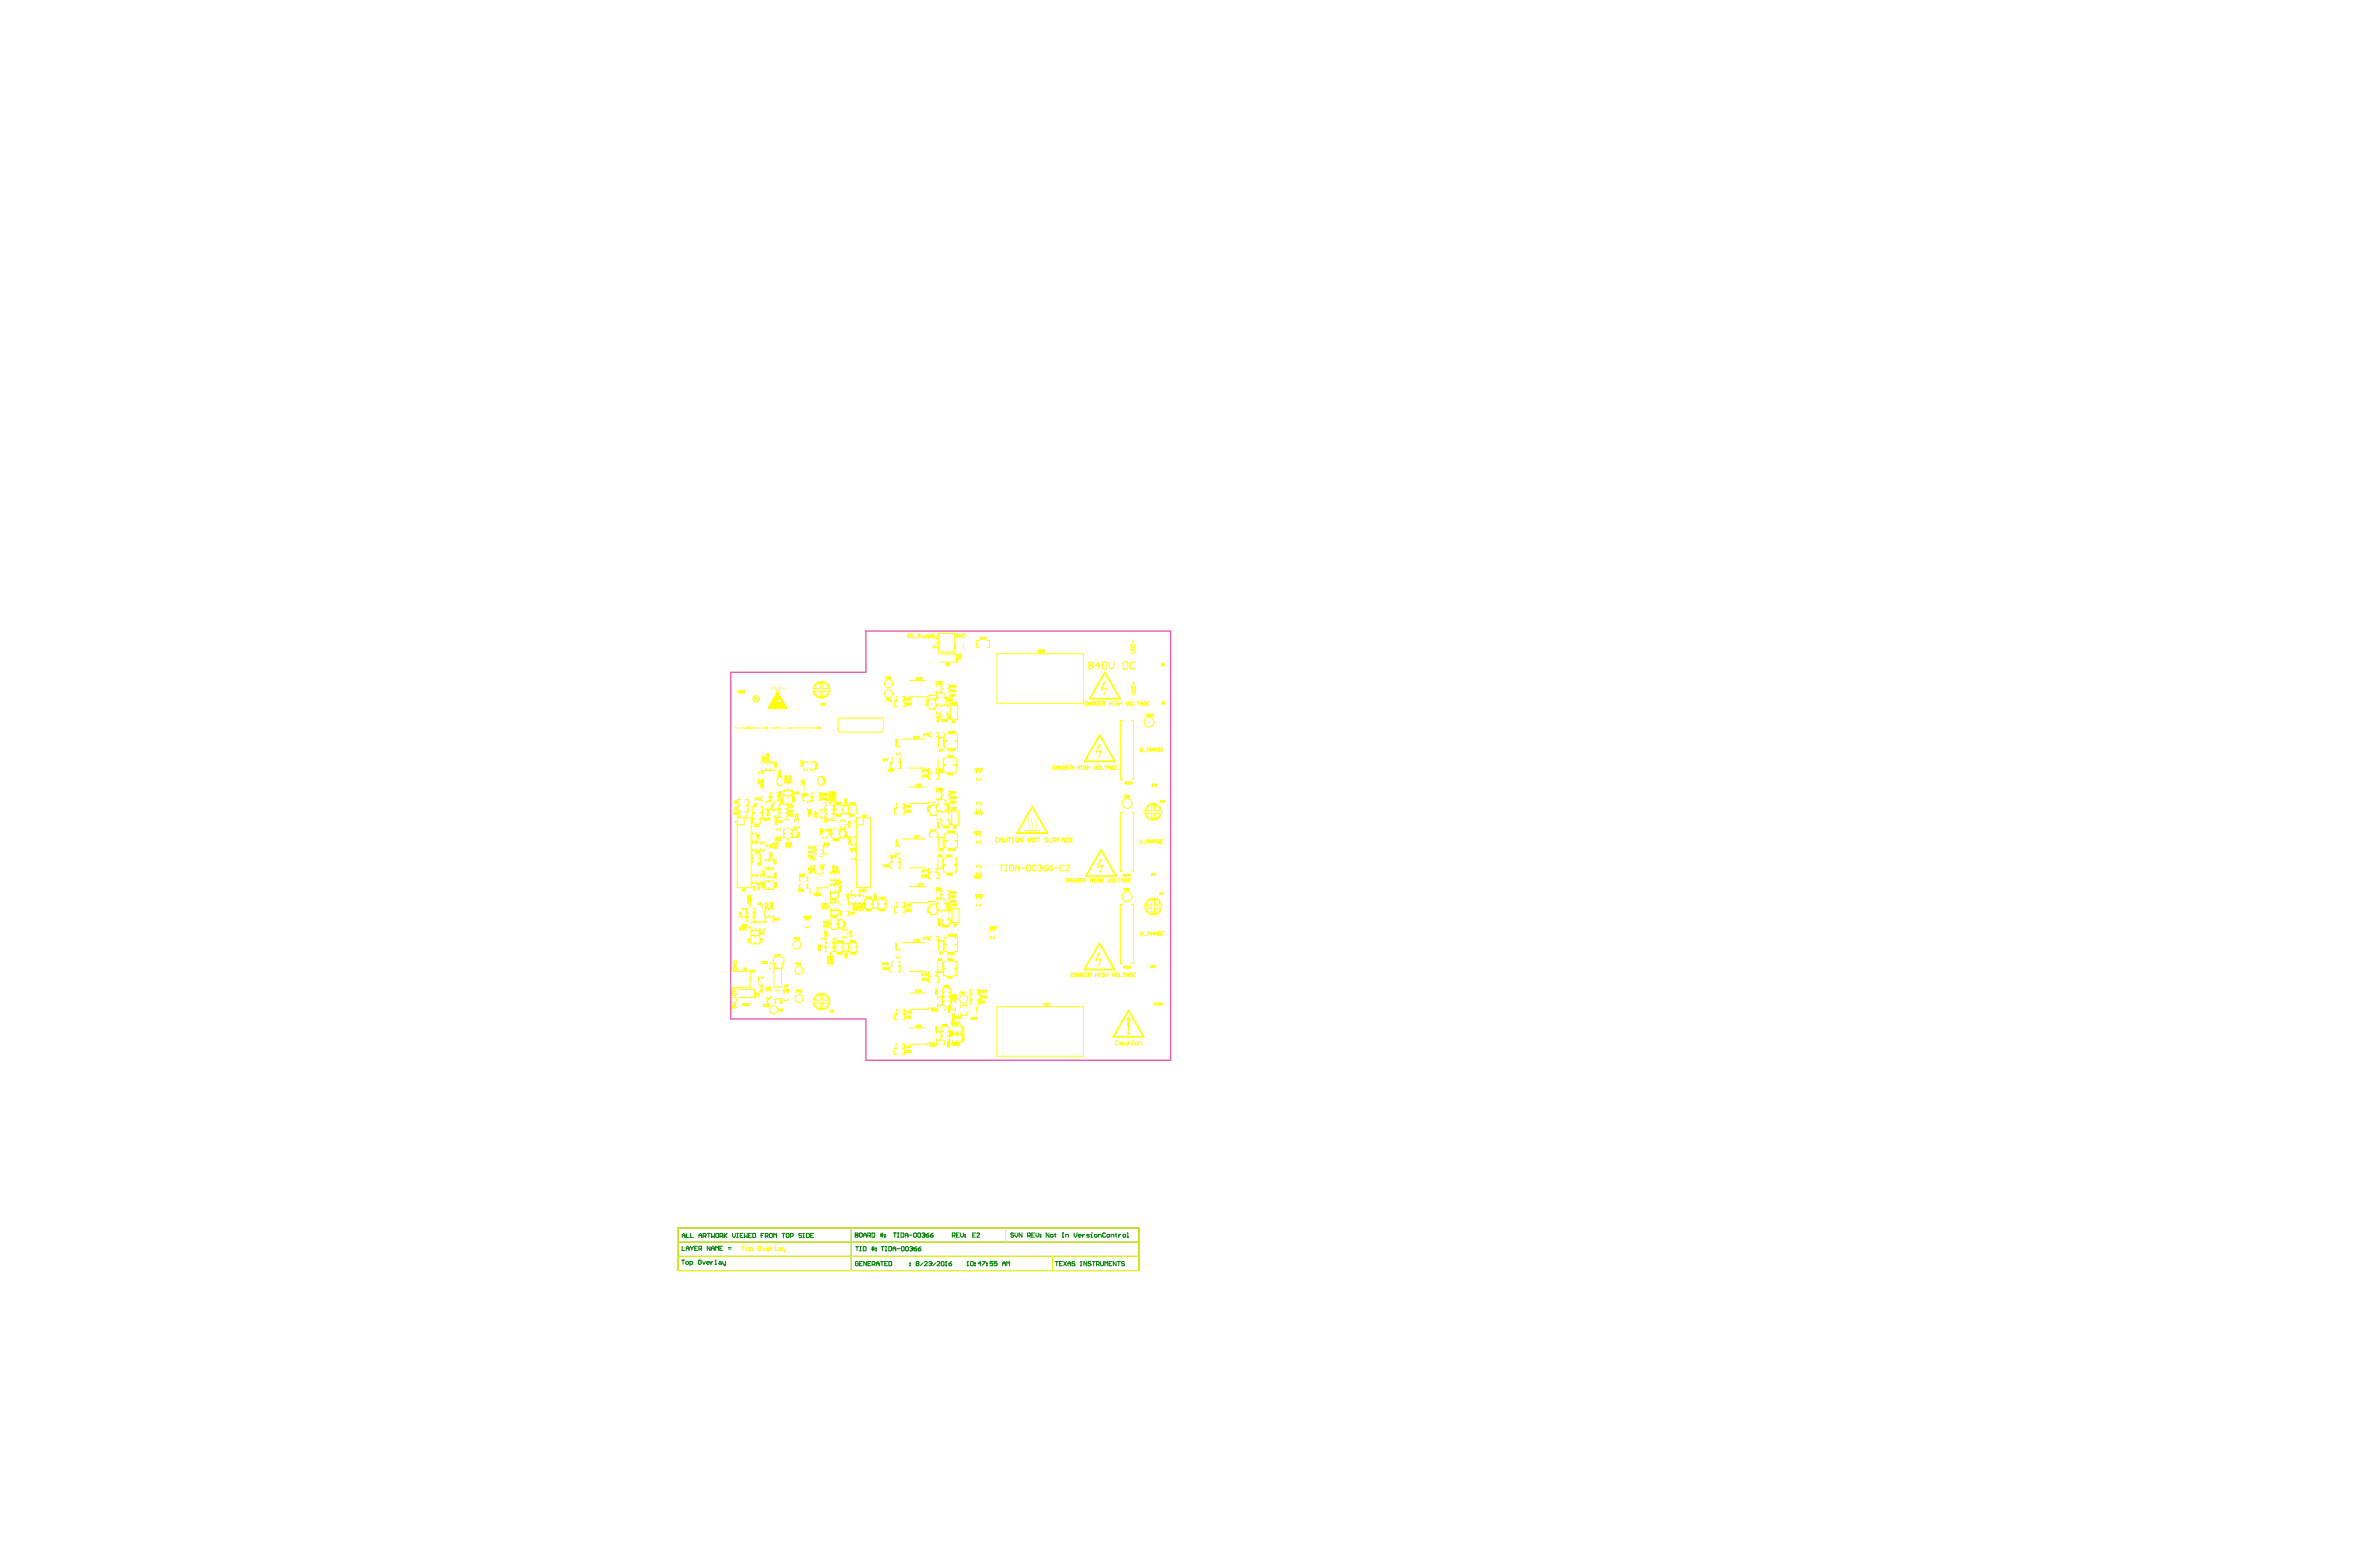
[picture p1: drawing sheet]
<svg xmlns="http://www.w3.org/2000/svg" width="864mm" height="559mm" viewBox="0 0 864 559" stroke-linecap="round" stroke-linejoin="round" font-family="sans-serif">
<path d="M265.3 244h49v-15h110.7v155.7h-110.7v-15h-49z" fill="none" stroke="#e85dac" stroke-width=".51"/>
<g fill="none" stroke="#008000" stroke-width=".36">
<path d="M246.1 455.9h167.3M246.1 450.7h167.3M247.4 457.2h1M247.6 452.2v1.5h1M247.7 449.1v-1l.5-.6 .5 .6v1M247.7 448.3h1M247.9 457.2v1.6M249.1 453.7v-1l.6-.5 .5 .5v1M249.1 453h1.1M249.2 447.5v1.6h1M249.2 457.7l.8 .3-.3 .8-.8-.3zM250.5 458.8h.7l.3-.3-.3-.8h-.7v1.6"/>
<path d="M250.7 452.2l.5 .8M250.7 447.5v1.6h1M251.2 453v.7M251.7 452.2l-.5 .8M252.2 453h.5M253.2 452.2h-1v1.5h1M253.7 453.2h.8l.2-.2-.2-.8h-.8v1.5M253.7 449.1v-1l.6-.6 .5 .6v1M253.7 448.3h1.1M253.8 457.2l.7 .3v1l-.2 .3-.8-.3v-1zM254.2 453.2l.5 .5M255 457.7l.5 1.1 .5-1.1"/>
<path d="M255.3 448.6h.7l.3-.3-.3-.8h-.7v1.6M255.8 448.6l.5 .5M256.5 458.3h1.1l-.3-.6-.8 .3 .3 .8h.5M256.8 447.5h1M257.3 447.5v1.6M257.8 452.2v1.5l-1-1.5v1.5M258.1 457.7v1.1M258.3 453h1M258.3 453.7v-1l.5-.5 .5 .5v1M258.3 447.5v1.6l.5-.5 .5 .5v-1.6M258.8 457.7l-.7 .6M259.6 457.2h.2v1.6"/>
<path d="M259.6 458.8h.5M259.8 453.7v-1.5l.5 .5 .5-.5v1.5M259.8 447.8l.3-.3 .7 .3v1l-.2 .3-.8-.3zM261.1 457.7l.8 .3v.8h-.8l-.2-.3 .2-.2h.8M261.3 453h.5M261.4 448.6h.7l.3-.3-.3-.8h-.7v1.6M261.9 448.6l.5 .5M262.3 452.2h-1v1.5h1M262.4 457.7v.8l.2 .3h.8M262.9 447.5v1.6M263.1 448.3l.8 .8M263.4 457.7v1.3l-.5 .3"/>
<path d="M263.9 447.5l-1 1.1M264.4 453.2h1M264.4 452.7h1M265.9 447.5v1.1l.5 .5 .5-.5v-1.1M267.4 449.1h.5M267.4 447.5h.5M267.7 447.5v1.6M268.7 448.3h.5M269.7 447.5h-1v1.6h1M270.2 447.5v1.6l.5-.5 .5 .5v-1.6M271.7 448.3h.5M272.8 447.5h-1.1v1.6h1.1"/>
<path d="M273.3 447.5h.7l.3 .3v1l-.3 .3h-.7zM276.3 448.3h.5M277.3 447.5h-1v1.6M277.8 448.6h.8l.2-.8-.2-.3h-.8v1.6M278.3 448.6l.5 .5M279.6 447.5l.8 .3v1l-.3 .3-.8-.3v-1zM280.9 449.1v-1.6l.5 .6 .5-.6v1.6M283.9 447.5h1M284.4 447.5v1.6M285.7 447.5l.7 .3v1l-.2 .3-.8-.3v-1zM286.9 448.6h.8l.3-.8-.3-.3h-.8v1.6M291 447.8l-.3-.3-.7 .3 .2 .5 .8 .3-.3 .5-.7-.3"/>
<path d="M291.5 449.1h.5M291.5 447.5h.5M291.8 447.5v1.6M292.8 447.5h.7l.3 .3v1l-.3 .3h-.7zM294.3 448.3h.5M295.3 447.5h-1v1.6h1M309 445.5v15.5M310.5 448.2h.1M310.5 447.4h.7l.3 .2-.3 .6 .3 .5-.3 .2h-.7zM310.5 448.2h.7M310.6 452.3h1M311.1 452.3v1.6"/>
<path d="M311.5 458l-.2-.2-.8 .2v1l.8 .3 .2-.8h-.5M312 447.6l.2-.2 .8 .2v1.1l-.3 .2-.7-.2zM312 458.5h.5M312.1 452.3h.5M312.1 453.9h.5M312.4 452.3v1.6M313.1 457.8h-1.1v1.5h1.1M313.4 452.3h.7l.3 .3v1l-.3 .3h-.7zM313.5 448.2h1M313.5 448.9v-1l.5-.5 .5 .5v1M314.6 457.8v1.5l-1-1.5v1.5M315 448.4h.8l.2-.8-.2-.2h-.8v1.5"/>
<path d="M315.1 458.5h.5M315.5 448.4l.5 .5M316.1 457.8h-1v1.5h1M316.4 452.8h1M316.4 453.4h1M316.5 447.4h.8l.3 .2v1.1l-.3 .2h-.8zM316.6 458.8h.8l.2-.8-.2-.2h-.8v1.5M316.7 452.3v1.6M317.1 458.8l.5 .5M317.2 452.3v1.6M317.9 453.6l.3 .3zM317.9 452.8l.3 .3z"/>
<path d="M318.1 458.5h1M318.1 459.3v-1l.5-.5 .5 .5v1M319.6 447.9h1M319.6 448.4h1M319.6 457.8h1.1M319.8 447.4v1.5M319.9 452.3h1M320.1 457.8v1.5M320.3 447.4v1.5M320.4 452.3v1.6M321.1 448.7l.3 .2zM321.1 447.9l.3 .3z"/>
<path d="M321.2 458.5h.5M321.4 452.3h.5M321.4 453.9h.5M321.6 452.3v1.6M322.2 457.8h-1v1.5h1M322.6 452.3h.8l.3 .3v1l-.3 .3h-.8zM322.7 457.8h.7l.3 .2v1l-.3 .3h-.7zM324.2 453.1h1M324.2 453.9v-1.1l.5-.5 .5 .5v1.1M324.3 447.4h1M324.8 447.4v1.5M325.7 453.1h1"/>
<path d="M325.8 448.9h.5M325.8 447.4h.5M326.1 447.4v1.5M327.1 447.4h.7l.3 .2v1.1l-.3 .2h-.7zM327.5 452.3l.7 .3v1l-.2 .3-.8-.3v-1zM328.6 448.2h1M328.6 448.9v-1l.5-.5 .5 .5v1M329 452.3l.7 .3v1l-.2 .3-.8-.3v-1zM330.1 448.2h1M330.2 452.6l.8-.3 .3 .5M330.3 459l.2 .3zM330.3 458.3l.2 .2z"/>
<path d="M330.8 453.1h.2M331 453.1l.3 .3-.3 .5-.8-.3M331.3 452.8h.1M331.3 452.8l-.3 .3M331.8 453.1h.7l.3 .5-.8 .3zM331.9 447.4l.8 .2v1.1l-.3 .2-.8-.2v-1.1zM332.8 452.3l-1 .8M332.8 458.5l-.2-.2 .2-.5 .8 .2-.3 .5M332.8 458.5l-.2 .3 .2 .5 .8-.3-.3-.5M332.8 458.5h.5M333.3 453.1h.7l.3 .5-.8 .3zM333.4 447.4l.8 .2v1.1l-.3 .2-.7-.2v-1.1z"/>
<path d="M334.3 452.3l-1 .8M334.7 447.6l.7-.2 .3 .5M335.1 458.3l-1 1M335.2 448.2h.2M335.4 448.2l.3 .2-.3 .5-.7-.2M335.6 458l.3-.2 .7 .2-1 1.3h1M335.7 447.9h.1M335.7 447.9l-.3 .3M336.2 448.2h.8l.2 .5-.7 .2zM337.1 458l.8-.2 .2 .5M337.2 447.4l-1 .8M337.6 458.5h.3"/>
<path d="M337.7 448.2h.8l.2 .5-.7 .2zM337.9 458.5l.2 .3-.2 .5-.8-.3M338.1 458.3h.1M338.1 458.3l-.2 .2M338.7 447.4l-1 .8M339.7 458.3l-1.1 1M340.2 458l.2-.2 .8 .2-1 1.3h1M341.7 458l.2-.2 .8 .2v1l-.3 .3-.7-.3zM343.2 459.3h.5M343.5 457.8h.1M343.5 457.8v1.5M343.5 457.8l-.3 .2"/>
<path d="M344.5 458.5h.7l.3 .5-.8 .3zM345.5 457.8l-1 .7M345.7 448.4h.8l.2-.8-.2-.2h-.8v1.5M346.2 448.4l.5 .5M347.2 448.2h.5M348.2 447.4h-1v1.5h1M348.7 447.4v1l.5 .5 .6-.5v-1M350.3 448.7l.2 .2zM350.3 447.9l.2 .3zM351 459.3h.5M351.3 457.8h.1M351.3 457.8v1.5"/>
<path d="M351.3 457.8l-.3 .2M352.3 458l.3-.2 .7 .2v1l-.2 .3-.8-.3zM353.1 448.2h.5M353.8 459l.3 .3zM353.8 458.3l.3 .2zM354.1 447.4h-1v1.5h1M354.6 447.6l.3-.2 .7 .2-1 1.3h1M356.1 458.5h-1l.8-.7v1.5M356.6 457.8h1l-1 1.5M358.1 459l.3 .3zM358.1 458.3l.3 .2zM360.4 457.8h-1v.7l.5-.2 .5 .2-.2 .8-.8-.3"/>
<path d="M361.9 457.8h-1v.7l.5-.2 .5 .2-.2 .8-.8-.3M364 459.3v-1l.5-.5 .5 .5v1M364 458.5h1M365 445.6v5.2M365.5 459.3v-1.5l.5 .5 .5-.5v1.5M368 447.6l-.3-.2-.8 .2 .3 .6 .8 .2-.3 .5-.8-.2M368.5 447.4v1l.5 .5 .5-.5v-1M371 447.4v1.5l-1-1.5v1.5M373 448.4h.8l.2-.8-.2-.2h-.8v1.5M373.5 448.4l.5 .5M374.5 448.2h.6M375.6 447.4h-1.1v1.5h1.1"/>
<path d="M376.1 447.4v1l.5 .5 .5-.5v-1M377.6 448.7l.2 .2zM377.6 447.9l.2 .3zM380.8 447.4v1.5l-1-1.5v1.5M381.5 447.9l.8 .3-.3 .7-.7-.2zM382.1 455.9v5.1M382.8 447.9h.5M383.1 447.6v1.1l.2 .2M383.1 457.8h1M383.6 457.8v1.5M384.6 458.5h.5M385.6 448.9h.5"/>
<path d="M385.6 447.4h.5M385.6 457.8h-1v1.5h1M385.9 447.4v1.5M386.1 457.8l1 1.5M386.9 448.9v-1h.7l.3 .3v.7M387.1 457.8l-1 1.5M387.7 458.5h1M387.7 459.3v-1l.5-.5 .5 .5v1M389.9 447.4v1l.5 .5 .5-.5v-1M390.2 458l-.3-.2-.7 .2 .2 .5 .8 .3-.3 .5-.7-.3M391.4 448.4h1l-.2-.5-.8 .3 .3 .7h.5M392.2 457.8h.5"/>
<path d="M392.2 459.3h.5M392.5 457.8v1.5M392.9 447.9v1M393.7 447.9l-.8 .5M394.5 457.8v1.5l-1-1.5v1.5M395.5 447.9h-.8l-.2 .3 1 .5-.3 .2h-.7M396 448.9h.5M396 447.9h.2v1M396 458l-.2-.2-.8 .2 .3 .5 .7 .3-.2 .5-.8-.3M396.2 447.4h.1M396.5 457.8h1M397 457.8v1.5"/>
<path d="M397.5 447.9l.8 .3-.3 .7-.7-.2zM398 458.8h.8l.3-.8-.3-.2h-.8v1.5M398.5 458.8l.6 .5M398.8 448.9v-1h.7l.3 .3v.7M399.6 457.8v1.2l.2 .3 .8-.3v-1.2M401.1 459.3v-1.5l.5 .5 .5-.5v1.5M401.3 447.6l-.2-.2-.8 .2v1.1l.2 .2 .8-.2M402.1 447.9l.7 .3-.2 .7-.8-.2zM402.6 458.5h.5M403.3 448.9v-1h.8l.2 .3v.7M403.6 457.8h-1v1.5h1M404.9 447.9h.5"/>
<path d="M405.1 447.6v1.1l.3 .2M405.1 457.8v1.5l-1-1.5v1.5M405.6 457.8h1.1M406.1 447.9v1M406.1 457.8v1.5M406.9 447.9l-.8 .5M407.9 447.9l.8 .3-.3 .7-.8-.2zM408.2 458l-.3-.2-.7 .2 .2 .5 .8 .3-.3 .5-.7-.3M409.2 448.9h.5M409.2 447.4h.2v1.5M246.1 461h167.3v-15.4h-167.3v15.4"/>
</g>
<g fill="#ff0">
<path d="M374.6 296.9l.2 .1-.3 1 .7 1.8-.4 1-.1-.1 .2-1-.6-1.6z"/>
<path d="M409 369.6h1.3l-.3 4.3h-.6z"/>
<path d="M373.4 296.9l.1 .1-.2 1 .6 1.8-.3 1-.2-.1 .3-1-.6-1.6z"/>
<path d="M375.9 296.8l.2 .2-.3 1.1 .6 1.7-.3 1-.2-.1 .3-1-.7-1.6z"/>
<path d="M400.7 247.3h.8l-1.4 2.7 1.9-.6-1 2.3h.4l-.8 .8-.1-1 .3 .2 .4-1.7-1.8 .6z"/>
</g>
<path d="M372.2 301.4h5" fill="none" stroke="#ff0" stroke-width=".36"/>
<g fill="#ff0">
<path d="M398.9 270h.7l-1.4 2.7 2-.6-1.1 2.4 .4-.1-.7 .9-.2-1.1 .3 .2 .5-1.7-1.9 .6z"/>
<path d="M398.8 345.6h.7l-1.4 2.6 2-.5-1.1 2.3 .4-.1-.7 .9-.2-1 .3 .2 .5-1.7-1.9 .6z"/>
<path d="M399.3 311.6h.8l-1.4 2.7 1.9-.5-1 2.3 .4-.1-.8 .9-.1-1 .3 .2 .5-1.7-1.9 .6z"/>
</g>
<g fill="none" stroke="#ff0" stroke-width=".36">
<path d="M340.7 229.9h5.7v6.8h-5.7zM341.2 237.3h6.1M346.9 233.8v1.6M349.7 233.8v1.6M355.3 232.4h-.9v2.4h.9M358.3 232.4h.9v2.4h-.9M361.9 237.2h31.5v18h-31.5zM273.7 252.8l1.6 1.6M279 256.9h.1M279 256.9h6.4M279.1 256.8h5.7M279.1 256.7h5.5"/>
<path d="M279.1 256.7l-.1 .2M279.2 256.6h3.1M279.2 256.5h1.5M279.3 256.4h1.4M279.3 256.3h1.4M279.4 256.2h1.3M279.4 256.1h1.3M279.5 256.1h1.2M279.5 256h1.1M280.2 254.8h1.1M280.3 254.7h.9M280.3 254.6h.7"/>
<path d="M280.4 254.5h.5M280.4 254.4h.3M280.5 254.3l.1 .1M280.6 254.4l.3 .2M280.6 254.4l.2-.4 4.4 2.7M280.6 254.4l1 .5M280.6 255.9l.1 .1M280.6 256l.1 .6M280.6 255.8l-1 .1M280.7 256v.5M280.7 255.7l-1 .1M280.7 255.6l-1 .1"/>
<path d="M280.7 255.5l-.9 .1M280.7 255.4l-.9 .1M280.7 255.3l-.8 .1M280.7 254l-1.6 2.7M280.7 254h.1M280.7 254.2h-.2M280.7 255.2l-.8 .1M280.7 255.2l.3-.5 .4 .2-.3 .3-.1 .7M280.7 255.2l-.1 .7M280.7 255.2h-.7M280.8 255.1h-.8M280.8 255l-.7 .1"/>
<path d="M280.9 254.9l-.8 .1M280.9 256.5h1.4M280.9 254.2h.4M280.9 254.8l-.7 .1M280.9 254.6l.7 .3M280.9 255.9h.1M280.9 256h.1M281 256.4h.4M281 256.3h.3M281 256.2h.2M281 256v.1M281 256l.1 .1"/>
<path d="M281 256.1l-.2 .5-.1-.1M281 255.2h.1M281 255.3h.3M281.1 253.3h2.3M281.1 254.2l.4 .1M281.1 253.2h2.3M281.1 256.2l.3 .3M281.1 256v.1M281.1 256.1h-.1M281.1 256.1v.1M281.1 255.9h-.2M281.1 254.8l.4 .1"/>
<path d="M281.2 255.8l-.3 .1M281.2 253.2h2.1M281.2 255.7l-.2 .1M281.2 255.6l-.1 .1M281.2 255.5l-.1 .1M281.2 253.1h2.1M281.2 255.4l-.1 .1M281.2 254.3l.4 .1M281.2 255.4l-.1 .6M281.3 253h1.9M281.3 255.1h.7M281.3 254.2l1.9-.9 .8 1.3-.8 .6"/>
<path d="M281.3 254.2l1.9 1M281.3 254.9l.4 .1M281.3 252.9h1.9M281.3 255.2l-.3 .1M281.3 255.1h.5M281.4 252.8h1.7M281.4 254.4l.4 .1M281.4 254.1h-.8M281.4 255.8h.1M281.4 255.8l.2 .1M281.4 255.8l.2 .6M281.4 252.7h1.7"/>
<path d="M281.5 255.9l.1 .1M281.5 254l-.9 .1M281.5 252.6h1.5M281.5 255l-.3 .4M281.5 255h.1M281.5 256l.2 .1M281.5 255.7l-.1 .1M281.5 255.6l-.1 .1M281.5 255.5l-.1 .1M281.5 255.4l-.1 .1M281.5 255.3l-.1 .1M281.5 252.5h1.4"/>
<path d="M281.5 255.2l-.1 .1M281.5 254.5l.4 .1M281.6 255l-.2 .8M281.6 254.9l.2 .1M281.6 256.1h.7M281.6 255.2h-.4M281.6 252.4h1.3M281.6 256.2h.7M281.6 254.9v.1M281.6 255l.4 .2M281.6 256.4h.6M281.6 252.3h1.2"/>
<path d="M281.6 256.4v.1M281.6 256.3h.6M281.7 253.9l-1 .1M281.7 255.7l.1 .3M281.7 255.7h.1M281.7 252.2h1.1M281.7 254.6l.6 .1 .4 .4M281.7 255.7l.2 .1M281.7 255.4h.7M281.7 255.3h.6M281.7 255.2h.4M281.7 255.2v.5"/>
<path d="M281.7 255.2h.1M281.7 255.8l.2 .1M281.7 252.2h1M281.8 256.2h.1M281.8 256.2v.2M281.8 255.9h.6M281.8 252.1h.9M281.8 255l.2 .2M281.8 256h.5M281.8 255.5l-.1 .1M281.8 256.4h.1M281.8 256v.4"/>
<path d="M281.8 255.2v.4M281.9 255.2h-.1M281.9 252h.7M281.9 254.7l.3 .1M281.9 255.3v.8l-.1-.5M281.9 255.3h.1M281.9 253.8l-1.2 .1M281.9 251.9h.7M281.9 255.2h-.4l.3 1M281.9 255.2v.1M281.9 255.5l.9 .1M281.9 255.6l1 .1"/>
<path d="M282 251.8h.5M282 255.7h.5M282 255.2l.6 .3h-.9M282 255.8h.4M282 254.8l.4 .1M282 251.7h.5M282.1 251.6h.3M282.1 251.5h.3M282.1 253.7l-1.3 .1M282.2 254.9l.3 .1M282.2 251.4l-3.2 5.5h6.4M282.2 251.4l-1.5 2.6"/>
<path d="M282.2 256.4l.2 .3M282.2 256.2v.2M282.3 256.4l-.3 .1M282.3 251.4h-.1M282.3 251.4l1 1.8M282.3 251.4l3.1 5.4M282.3 255l.4 .1M282.4 253.6l-1.6 .1M282.4 256.7h.1M282.5 255.1h.3M282.5 255.5l2.4 1.4h.4l-.1-.2M282.6 256.6h1.9"/>
<path d="M282.6 253.5l-1.7 .1M282.6 255.2h.4M282.7 256.5h1.6M282.7 256.5l-.2 .2M282.7 255.7l.4 .1M282.7 256.4h1.5M282.8 255.2l1.7 .1M282.8 256.3h1.2M282.8 253.4l-1.8 .1M282.8 256.2h1.1M282.9 255.8l.3 .1M282.9 256.1h.8"/>
<path d="M282.9 256.4l-.4-.2-.2 .2M282.9 255.3l1.7 .1M282.9 256.1h.6M283 256l-.5-.4-.3 .6M283 256l-.3 .5M283 256h.4M283.1 253.3l-2.1 .1M283.1 255.4l1.5 .1M283.2 255.2h1.3M283.2 255.5l1.5 .1M283.3 253.3l.2 .1M283.3 253.4l.2 .1"/>
<path d="M283.3 255.1h1.1M283.3 253.2h.1M283.4 253.5l.2 .1M283.4 255.6l1.3 .1M283.4 255.1h1M283.4 253.6l.2 .1M283.5 253.7l.2 .1M283.5 255h.8M283.5 253.8l.2 .1M283.5 255.7l1.3 .1M283.6 253.9l.2 .1M283.6 254.9h.7"/>
<path d="M283.6 254l.2 .1M283.7 254.8h.5M283.7 254.1h.2M283.7 255.8l1.2 .1M283.7 254.2h.2M283.8 254.2l.2 .1M283.8 254.7h.4M283.8 254.3l.2 .1M283.8 255.9l1.1 .1M283.9 254.4l.2 .1M283.9 254.6h.2M284 256l1 .1"/>
<path d="M284.1 254.5h.1M284.1 254.5l1.3 2.3M284.2 256.1h.8M284.3 256.2h.8M284.5 256.2l.6 .1M284.6 256.3l.6 .1M284.8 256.4l.4 .1M284.9 256.5l.4 .1M285.2 256.7h.1M285.2 256.7l.2 .1M285.4 256.8v.1M285.4 256.9h.1"/>
<path d="M295.7 250.8h2v2h1v-2h2.1M295.7 249.8h2v-2h1v2h2.1M325.6 254.4h-.9v2h.9M326 252.7h-.7v1.4h.7M327.6 254.4h.9v2h-.9M327.7 252.7h.6v1.4h-.6M330.1 246.9h5.9M337.3 254.4v-.9h2v.9M337.3 256.4v.9h2v-.9M339.3 252.4h-2.4v.4h-6.8M339.9 256.6v-.7h1.4v.7M339.9 258.3v.6h1.4v-.6"/>
<path d="M340 250.7v.7h1.4v-.7M340 249v-.6h1.4v.6M340.6 253.5h-.9v2h.9M340.7 251.8h-.7v1.4h.7M341.2 240.3h6.1M341.6 256.1h2.3M341.9 259.4h-.6v1.4h.6M342.4 250h-.7v1.3h.7M342.4 248.3h-.7v1.4h.7M342.4 251.8h.7v1.4M342.6 253.5h.8v2h-.8M343.7 259.4h.6v1.4h-.6"/>
<path d="M343.9 256.1v.8M343.9 258.2v.8h-.5M344.1 250h.6v1.3h-.6M344.1 248.3h.6v1.4h-.6M344.6 253l-.2 .2h-2M344.9 255.3l-1 .8M345.1 255.9h2.6v5.1h-2.6zM276.5 277.2v-.7h1.3v.7M276.5 278.9v.7h1.3v-.7M278.1 277.2v-.7h1.4v.7M278.1 278.9v.6h1.4v-.6M279.6 277.2v-.7h1.4v.7"/>
<path d="M279.6 278.9v.6h1.4v-.6M291.8 277v-.6h1.4v.6M291.8 278.8v.6h1.4v-.6M294.4 277v-.6h1.3v.6M294.4 278.8v.6h1.3v-.6M304.2 261.2v3.8M304.8 265.6h15.2M304.8 260.6h15.2M320.7 261.2v3.8M324 276.8h-.9v2h.9M324.4 275.1h-.6v1.4h.6M325.3 271.3v-.6h1.4v.6"/>
<path d="M325.3 273v.7h1.4v-.7M326 276.8h.9v2h-.9M326.2 275.1h.6v1.4h-.6M327.5 268.2h8.6M330.1 278.7h6M337.7 279h-.7v1.4h.7M338.2 265.9h-.7v1.3h.7M339.4 279h.7v1.4h-.7M339.9 265.9h.7v1.3h-.7M340.6 275.6v3.5h1.7v-3.5M340.7 271.2v-3.5h1.8v3.5M343.5 275.1h-.9v2.4h.9"/>
<path d="M343.5 277.8h-.9v2.4h.9M343.7 269h-.9v2.4h.9M343.7 266.4h-.9v2.4h.9M346.4 275.1h.9v2.4h-.9M346.4 277.8h.9v2.4h-.9M346.7 269h.9v2.4h-.9M346.7 266.4h.9v2.4h-.9M407.5 261.5h-.8v21.3h.8M410.7 261.5h.8v21.3h-.8M267.6 296.7h5.1v25.4h-5.1zM268.7 290.1h-.9v2.1h.9M268.7 292.4h-.9v2h.9"/>
<path d="M268.8 294.8h-.6v1.4h.6M270.1 296.7v2.6h-2.5M270.6 294.8h.6v1.4h-.6M270.7 292.4h.9v2h-.9M270.7 290.1h.9v2.1h-.9M273.8 297.3h-.7v1.4h.7M273.9 292.7h-.8v2.1h.8M273.9 295h-.8v2h.8M275.4 280.8v-.6h1.4v.6M275.4 282.6v.6h1.4v-.6M275.5 297.3h.7v1.4h-.7M276 297h.8"/>
<path d="M276 295h.8v2M276 292.7h.8v2.1h-.8M276.8 297l.5 .2M277 289.2h-.7v1.3h.7M277.1 282.7v4.2M278.1 291.4v-.6h1.4v.6M278.1 293.2v.6h1.4v-.6M278.7 289.2h.7v1.3h-.7M280.3 287.6h-.7v1.4h.7M280.3 289.1h-.7v1.4h.7M281.1 290.9l-.2 .9M281.2 294.2v-.6h1.4v.6"/>
<path d="M281.2 296v.6h1.4v-.6M282 287.6h.7v1.4h-.7M282 289.1h.7v1.4h-.7M282.1 282.7v1.8M282.4 282.7v-.7h1.4v.7M282.4 284.4v.7h1.4v-.7M283.4 295.2h-.6v1.4h.6M283.4 292h-.6v1.4h.6M283.4 293.6h-.6v1.4h.6M284.5 289.4v-.6h1.3v.6M284.5 291.1v.7h1.3v-.7M284.6 297.5h1.9"/>
<path d="M284.6 284.5v-.7h1.4v.7M284.6 286.2v.7h1.4v-.7M285.2 287.1h-.7v1.3h.7M285.2 295.2h.6v1.4h-.6M285.2 293.6h.6v1.4h-.6M285.2 292h.6v1.4h-.6M286 289.4v-.6h1.4v.6M286 291.1v.7h1.4v-.7M286.1 284.5v-.7h1.4v.7M286.1 286.2v.7h1.4v-.7M286.9 287.1h.6v1.3h-.6M288.5 298v-.6h1.3v.6"/>
<path d="M288.5 299.7v.7h1.3v-.7M291.9 282.6v4.2M292.1 289.1h-.6v1.4h.6M293.1 291.4v-.6h1.4v.6M293.1 293.2v.6h1.4v-.6M293.8 289.1h.7v1.4h-.7M295.4 287.6h-.6v1.4h.6M295.4 289.1h-.6v1.4h.6M296.7 295.3h.9M296.9 282.6v1.8M297.2 287.6h.6v1.4h-.6M297.2 289.1h.6v1.4h-.6"/>
<path d="M297.3 284.2v.7h1.3v-.7M297.3 282.5v-.7h1.3v.7M297.9 294.5v-.7h1.4v.7M297.9 296.2v.6h1.4v-.6M299.6 296.8h.6M299.6 291.9v-.6l1-1v-3h2.8v3.3l-.6 .7v.6M300.2 293.8h-.6v1.4h.6M300.2 295.4h-.6v1.7h3v-.2M300.2 292.2h-.6v1.4h.6M301.3 297.7h2M301.4 291.1v.8M301.4 291.1l.2 .3h-.5z"/>
<path d="M301.9 293.8h.7v1.4h-.7M301.9 295.4h.7v1.4h-.7M301.9 292.2h.7v1.4h-.7M303.6 293.8h-.6v1.4h.6M303.6 292.3h-.6v1.4h.6M305.2 298.2v-.6h1.4v.6M305.2 300v.6h1.4v-.6M305.4 293.8h.6v1.4h-.6M305.4 292.3h.6v1.4h-.6M306.4 294.6v.6h1.3v-.6M306.4 292.9v-.7h1.3v.7M306.8 299.1h.7"/>
<path d="M308.7 293.8h-.6v1.4h.6M308.7 292.3h-.6v1.4h.6M310.4 293.8h.7v1.4h-.7M310.4 292.3h.7v1.4h-.7M310.8 296.7h5.1v25.4h-5.1zM313.4 296.7v2.6h-2.6M325.6 293.3h-.9v2h.9M326 291.6h-.7v1.4h.7M327.6 293.3h.9v2h-.9M327.7 291.6h.7v1.4h-.7M330.2 285.6h5.9M337.8 293v-.8h2v.8"/>
<path d="M337.8 295.1v.8h2v-.8M337.9 280.7h-.8v2h.8M339.4 291.1h-2.5v.4h-6.7M339.9 280.7h.9v2h-.9M340.1 287.7v-.7h1.3v.7M340.1 289.4v.7h1.3v-.7M340.2 295.1v-.6h1.4v.6M340.2 296.9v.6h1.4v-.6M340.9 292.1h-.9v2h.9M341 290.3h-.7v1.4h.7M342.3 298h-.6v1.3h.6M342.4 287h-.6v1.4h.6"/>
<path d="M342.4 288.6h-.6v1.4h.6M342.7 290.3h.6v1.4M342.9 292.1h.9v2h-.9M344.1 298h.6v1.3h-.6M344.1 287h.7v1.4h-.7M344.1 288.6h.7v1.4h-.7M344.3 296.8v.8h-.5M344.3 294.6v.8M344.8 291.6l-2.1 .1M345.2 293.9l-.7 .7h-2.6M345.5 294.3h2.5v5.1h-2.5zM354.5 280.6v-.7h1.4v.7"/>
<path d="M354.5 282.3v.7h1.4v-.7M354.5 291.9v-.7h1.4v.7M354.5 293.6v.7h1.4v-.7M407.5 294.8h-.8v21.3h.8M410.7 294.8h.8v21.3h-.8M416.1 295.1h2v2h1v-2h2M416.1 294.1h2v-2.1h1v2.1h2M273.1 306.3v-.7h1.4v.7M273.1 308v.6h1.4v-.6M273.1 318.2v-.7h1.4v.7M273.1 319.9v.7h1.4v-.7M273.1 303v-.7h1.4v.7"/>
<path d="M273.1 304.7v.7h1.4v-.7M273.7 310h-.7v1.4h.7M273.7 311.5h-.7v1.4h.7M274.7 318.2v-.7h1.4v.7M274.7 319.9v.7h1.4v-.7M274.7 306.3v-.7h1.4v.7M274.7 308v.6h1.4v-.6M275.4 310h.6v1.4h-.6M275.4 311.5h.6v1.4h-.6M276.3 306.2v-.6h1.4v.6M276.3 308v.6h1.4v-.6M277.7 316v-.7h1.4v.7"/>
<path d="M277.7 317.7v.7h1.4v-.7M277.7 314.4v.6h1.4v-.6M278.1 306.9h1M278.3 306.6v.5l-.2-.2zM279.1 312h-1.4v.6M279.3 311.5l-.2 1.1M279.3 315.9v-.6h1.4v.6M279.3 317.7v.6h1.4v-.6M279.3 312.7v-.7h1.4v.7M279.3 314.4v.6h1.4v-.6M282 301.6v-.7h1.4v.7M282 303.3v.6h1.4v-.6"/>
<path d="M285.1 301h-.6v1.3h.6M285.2 302.5h-.7v1.4h.7M285.8 300.6h.8M285.9 304.1v1M285.9 304.1l.3 .2h-.5zM286.9 301h.6v1.3h-.6M286.9 302.5h.7v1.4h-.7M287.8 303.3v.7h1.4v-.7M287.8 301.6v-.7h1.4v.7M290.9 318.3h-.7v1.4h.7M292.6 318.3h.6v1.4h-.6M294.3 312.2v-.7h1.4v.7"/>
<path d="M294.3 313.9v.7h1.4v-.7M296.4 315.4h-.6v1.4h.6M296.5 308.5h-.7v1.4h.7M296.5 307h-.7v1.4h.7M296.5 317.1h1.8M297.5 310.8h1M297.5 313.9h2.1M298.2 315.4h.6v1.4h-.6M298.2 308.5h.7v1.4h-.7M298.2 307h.7v1.4h-.7M298.8 301.7v-.6h1.4v.6M298.8 303.5v.6h1.4v-.6"/>
<path d="M299.1 309.3v.6h1.4v-.6M299.1 307.6v-.7h1.4v.7M301.5 318.9v.6h1.4v-.6M301.5 317.1v-.6h1.4v.6M302.4 302.7h-.6v1.3h.6M302.4 301.1h-.6v1.4h.6M302.5 300.8h.8M303.1 317.1v-.6h1.3v.6M303.1 318.9v.6h1.3v-.6M304.2 302.7h.6v1.3h-.6M304.2 301.1h.6v1.4h-.6M305.2 303.4v.6h1.4v-.6"/>
<path d="M305.2 301.6v-.6h1.4v.6M309.1 309.4v-.6h1.4v.6M309.1 311.2v.6h1.4v-.6M309.2 304.3v-.7h1.4v.7M309.2 306v.7h1.4v-.7M323.9 313h-.9v2h.9M324.4 311.4h-.7v1.4h.7M325.2 309.3v.6h1.4v-.6M325.2 307.6v-.7h1.4v.7M325.9 313h.9v2h-.9M326.1 311.4h.6v1.4h-.6M327.4 304.4h8.6"/>
<path d="M330 314.9h6M337.7 315.1h-.6v1.4h.6M337.9 316.8h-.9v2h.9M338.1 302.2h-.7v1.4h.7M339.4 315.1h.7v1.4h-.7M339.8 302.2h.7v1.4h-.7M339.9 316.8h.9v2h-.9M340.4 311.5v3.5h1.8v-3.5M340.6 307.4v-3.5h1.8v3.5M343.4 314h-.9v2.4h.9M343.4 311.3h-.9v2.4h.9M343.6 305.2h-.9v2.4h.9"/>
<path d="M343.7 302.6h-.9v2.4h.9M346.4 314h.9v2.4h-.9M346.4 311.3h.9v2.4h-.9M346.6 305.2h.9v2.4h-.9M346.6 302.6h.9v2.4h-.9M354.5 303.4v-.6h1.4v.6M354.5 305.1v.7h1.4v-.7M354.5 314.8v-.6h1.4v.6M354.5 316.6v.6h1.4v-.6M269.4 330.4v-.7h1.4v.7M269.4 332.1v.6h1.4v-.6M271.6 332.9h-.7v1.4h.7"/>
<path d="M271.6 331.3h-.7v1.4h.7M271.6 329.6h-.7v1.4h.7M271.8 336.5h.6M272.2 336.3v.4zM272.3 328.2v1.1M272.3 328.2l.2 .2h-.4zM272.7 335.2v-.7h1.3v.7M272.7 336.9v.7h1.3v-.7M273.3 337.9h-.7v1.4h.7M273.3 332.9h.7v1.4h-.7M273.3 331.3h.7v1.4h-.7M273.3 329.6h.7v1.4h-.7"/>
<path d="M274.3 336.9v.7h1.4v-.7M274.3 335.2v-.7h1.4v.7M274.3 331.3v.8M275 337.9h.6v1.4h-.6M276.2 336.9v.7h1.4v-.7M276.2 335.2v-.7h1.4v.7M276.7 328.4l.1 .9M277.4 330.1v2M277.7 332.1v.6h1.4v-.6M277.7 330.4v-.7h1.4v.7M277.8 320.3v-.6h1.3v.6M277.8 322.1v.6h1.3v-.6"/>
<path d="M278.5 332.9h-.7v1.4h.7M279.4 332.1v.6h1.4v-.6M279.4 330.4v-.7h1.4v.7M279.4 320.3v-.6h1.4v.6M279.4 322.1v.6h1.4v-.6M280.2 332.9h.6v1.4h-.6M290.9 320.9h-.7v1.3h.7M292.4 334.2v-.6h1.3v.6M292.4 335.9v.7h1.3v-.7M292.6 320.9h.6v1.3h-.6M294.6 322.6h-.7v1.4h.7M296.3 322.6h.7v1.4h-.7"/>
<path d="M296.5 322.1h4.2M300.3 339.6h1M300.5 328.9h.8M300.8 328.7v.5l-.3-.3zM301.5 323.3v.6h1.3v-.6M301.5 327.9v-.6h1.4v.6M301.5 329.7v.6h1.4v-.6M301.8 337.3h2M301.9 335.4h-.6v1.4h.6M301.9 333.8h-.6v1.4h.6M302.1 324.2h-.7v1.4h.7M302.2 330.5h-.6v1.4h.6"/>
<path d="M302.8 320.9h-1.3v.7M303 323.3v.7h1.4v-.7M303 321.6v-.7h1.4v.7M303.1 320.3l-.2 .3-.1 1M303.1 327.9v-.6h1.4v.6M303.1 329.7v.6h1.4v-.6M303.7 335.4h.6v1.4h-.6M303.7 333.8h.6v1.4h-.6M303.8 324.2h.7v1.4h-.7M303.9 330.5h.7v1.4h-.7M304.5 336.1v.7h1.4v-.7M304.5 334.4v-.7h1.4v.7"/>
<path d="M304.9 327.9v.8M305.8 330.6h-.7v1.4h.7M305.8 337.9v-.6h1.4v.6M305.8 339.6v.7h1.4v-.7M307.3 338.8h.8M307.5 330.6h.6v1.4h-.6M308 326.7v1.9M309 327.2v.7h1.4v-.7M309 325.5v-.7h1.4v.7M309.6 323.3h-.6v1.3h.6M310.6 325.5v-.7h1.4v.7M310.6 327.2v.7h1.4v-.7"/>
<path d="M311.4 323.3h.6v1.3h-.6M312.2 327.2v.7h1.3v-.7M312.2 325.5v-.7h1.3v.7M314.5 328.1h-.7v1.4h.7M314.5 326.5h-.7v1.3h.7M316.2 328.1h.7v1.4h-.7M316.2 326.5h.7v1.3h-.7M317.1 328.9v.7h1.3v-.7M317.1 327.2v-.7h1.3v.7M319.3 328.1h-.7v1.4h.7M319.3 326.6h-.7v1.4h.7M321 328.1h.7v1.4h-.7"/>
<path d="M321 326.6h.7v1.4h-.7M325.6 329.1h-.8v2.1h.8M326 327.5h-.7v1.4h.7M327.7 329.1h.8v2.1h-.8M327.7 327.5h.6v1.4h-.6M330.1 321.7h5.9M337.8 328.9v-.9h2v.9M337.8 330.9v.9h2v-.9M338.2 339.7h-.7v1.4h.7M339.3 327.1h-2.4v.5h-6.8M339.9 339.7h.6v1.4h-.6M340 323.8v-.7h1.4v.7"/>
<path d="M340 325.5v.6h1.4v-.6M340.3 331.2v-.7h1.4v.7M340.3 332.9v.6h1.4v-.6M340.9 328h-.9v2h.9M340.9 326.4h-.6v1.3h.6M342.2 323.2h-.6v1.4h.6M342.2 324.7h-.6v1.4h.6M342.6 333.8h-.6v1.4h.6M342.6 326.4h.7v1.3M342.9 328h.9v2h-.9M344 324.7h.6v1.4h-.6M344 323.2h.6v1.4h-.6"/>
<path d="M344.3 333.8h.7v1.4h-.7M344.4 332.7v.8h-.5M344.4 330.5v.8M344.7 327.4l-.3 .3h-1.8M345.4 329l-.6 1.5h-2.8M345.6 329.7h2.6v5.1h-2.6zM354.5 326.2v-.6h1.4v.6M354.5 328v.6h1.4v-.6M359.5 338v-.7h1.4v.7M359.5 339.7v.7h1.4v-.7M407.5 328.3h-.8v21.3h.8M410.7 328.3h.8v21.3h-.8"/>
<path d="M416.1 328.4h2v-2h1v2h2M416.1 329.4h2v2.1h1v-2.1h2M265.5 352.5h6.8v5.7h-6.8zM268 359h6.1M272.6 354.5v1.7M272.7 340.1v-.6h1.3v.6M272.7 341.8v.7h1.3v-.7M274.2 341.8v.7h1.4v-.7M274.2 340.1v-.6h1.4v.6M275.4 354.5v1.7M275.6 355.3v-.7h1.4v.7M275.6 357v.7h1.4v-.7"/>
<path d="M278.4 359.9v-.7h1.4v.7M279.2 349.4h.5l.4 .4h1.7M280.9 351.5h2.8v6.7h-2.8zM281.2 349.8v1.4h.6M281.3 359.3h1.7M281.6 347.5h-.8v2h.8M283.5 349.8h.7v1.4h-.7M283.7 347.5h.8v2h-.8M298.2 341.2v-.6h1.3v.6M298.2 342.9v.7h1.3v-.7M300.4 342.3h-.7v1.4h.7M300.4 343.9h-.7v1.4h.7"/>
<path d="M300.4 340.6h-.7v1.4h.7M301.5 345.8v.8M301.5 345.8l.3 .2h-.5zM302.1 342.3h.7v1.4h-.7M302.1 343.9h.7v1.4h-.7M302.1 340.6h.7v1.4h-.7M303 340.4h.8M303.7 342.3h-.7v1.4h.7M303.7 343.8h-.7v1.4h.7M305.4 342.3h.6v1.4h-.6M305.4 343.8h.6v1.4h-.6M306.4 344.6v.7h1.3v-.7"/>
<path d="M306.4 342.9v-.7h1.3v.7M308.7 342.3h-.7v1.4h.7M308.7 343.8h-.7v1.4h.7M310.4 342.3h.7v1.4h-.7M310.4 343.8h.7v1.4h-.7M323.8 350.6h-.8v2h.8M324.3 349h-.7v1.4h.7M325.3 345.1v-.6h1.4v.6M325.3 346.8v.7h1.4v-.7M325.9 350.6h.8v2h-.8M326 349h.7v1.4h-.7M327.4 342h8.6"/>
<path d="M330 352.5h6M337.7 352.7h-.6v1.4h.6M337.9 354.3h-.8v2h.8M339.4 352.7h.7v1.4h-.7M340 354.3h.8v2h-.8M340.4 349.1v3.5h1.8v-3.5M340.7 344.8v-3.5h1.8v3.5M342.7 358.7h-.6v1.3h.6M343.4 351.6h-.9v2.4h.9M343.4 348.9h-.9v2.4h.9M343.6 342.8h-.8v2.4h.8M343.7 340.2h-.9v2.4h.9"/>
<path d="M344.5 358.7h.6v1.3h-.6M346.4 351.6h.9v2.4h-.9M346.4 348.9h.9v2.4h-.9M346.6 342.8h.9v2.4h-.9M346.7 340.2h.8v2.4h-.8M352.8 359.1h-.6v1.4h.6M354.6 359.1h.6v1.4h-.6M268 362h6.1M278.4 361.6v.6h1.4v-.6M279.1 362.7h-.6v1.4h.6M280.9 362.7h.6v1.4h-.6M281.5 362.4h2.4"/>
<path d="M284.6 360.6v-.6h1.4v.6M284.6 362.3v.7h1.4v-.7M295.7 363.9h2v2h1v-2h2.1M295.7 362.9h2v-2h1v2h2.1M325.6 368h-.9v2h.9M325.9 378.8h-.7v1.4h.7M326 366.4h-.7v1.4h.7M327.6 378.8h.7v1.4h-.7M327.6 368h.9v2h-.9M327.7 366.4h.7v1.4h-.7M330 373h6M330.1 360.3h5.9"/>
<path d="M339.2 378.4h-2.4v.5h-6.8M339.3 365.8h-2.4v.4h-6.8M339.9 375.1v-.7h1.4v.7M339.9 376.8v.6h1.4v-.6M339.9 379h.7M339.9 379l-.2 .2M340.2 361.3l.2 .5M340.3 366.4h.7M340.3 366.4l-.2 .2M340.4 361.8v.6M340.4 364.2v.6h1.4v-.6M340.4 361.8h1.4v.6"/>
<path d="M340.6 377.6h-.7v1.4M341 365h-.7v1.4M342.3 374.3h-.7v1.4h.7M342.3 376h-.7v1.4h.7M342.3 372.7h-.7v1.4h.7M342.3 377.6h.7v1.4h-.7M342.7 365h.6v1.4h-.6M342.7 363.4h-.6v1.3h.6M342.7 361.8h-.6v1.4h.6M342.7 360.2h-.6v1.4h.6M344 374.3h.7v1.4h-.7M344 376h.7v1.7"/>
<path d="M344 377.4h.7M344 372.7h.7v1.4h-.7M344.5 364.7h.6M344.5 361.8h.6v1.4h-.6M344.5 363.4h.6v1.5l-.2 .3M344.5 360.2h.6v1.4h-.6M344.7 377.7h.1M345.4 365.7v.6h1.4M345.4 363.9v-.6h1.4v.6M345.8 372.6v-.7h1.4v.7M345.8 374.3v.7h1.4v-.7M345.8 377.6v.7h1.4v-.7"/>
<path d="M345.8 375.9v-.7h1.4v.7M346.8 365.7v1.7l-.3 .3M347.5 374.3v.7h1.3v-.7M347.5 372.6v-.7h1.3v.7M347.5 377.6v.7h1.4v-.7M347.5 375.9v-.7h1.4v.7M348.7 365.6v-.9h2.1v.9M348.7 367.6v.8h2.1v-.8M351.4 366.5v.8M352.8 363h-.6v1.3h.6M353 360.7h-.8v2h.8M354.5 365.3v2"/>
<path d="M354.6 363h.6v1.3h-.6M355.1 360.7h.8v2h-.8M361.9 365.3h31.4v18h-31.4zM325.5 380.5h-.9v2.1h.9M327.5 380.5h.9v2.1h-.9M246.1 455.9h167.3M246.1 450.7h167.3M309 445.5v15.5M365 445.6v5.2M382.1 455.9v5.1M413.4 445.6v15.4M413.4 445.6h-167.3v15.4h167.3"/>
</g>
<path d="M401.1 244l5.5 9.5h-11zM399.2 266.7l5.5 9.6h-11zM374.7 292.7l5.5 9.6h-11zM399.7 308.4l5.5 9.5h-11zM399.1 342.3l5.5 9.5h-11zM409.7 366.7l5.5 9.5h-11z" fill="none" stroke="#ff0" stroke-width=".63"/>
<g fill="#ff0">
<path d="M344.6 260h.5v1h-.5z" fill-rule="evenodd"/>
<path d="M340.3 352.6h2v.3h-2z" fill-rule="evenodd"/>
<path d="M345.1 333.7h.5v1.1h-.5z" fill-rule="evenodd"/>
<path d="M274 358.9h.5v3.1h-.5z" fill-rule="evenodd"/>
<path d="M340.3 315h2v.3h-2z" fill-rule="evenodd"/>
<path d="M345 298.4h.5v1h-.5z" fill-rule="evenodd"/>
<path d="M347.1 237.2h.5v3.2h-.5z" fill-rule="evenodd"/>
<path d="M340.6 341h2v.3h-2z" fill-rule="evenodd"/>
<path d="M340.5 303.6h2v.3h-2z" fill-rule="evenodd"/>
<path d="M340.5 279.1h1.9v.3h-1.9z" fill-rule="evenodd"/>
<path d="M340.6 267.4h2v.3h-2z" fill-rule="evenodd"/>
</g>
<g fill="none" stroke="#ff0" stroke-width=".36">
<path d="M348.2 238.8v.5l.7-.1-.2-.4M348.4 237.3h.1M348.4 237.3l-.3 .1 .1 .4M348.4 237.3l.1 .1M348.5 238.1l-.1 .5-.3-.1 .1-.4h.5v.5M348.5 237.4h.4l-.2 .4M348.5 237.4v.2M336.2 255.2v-.5l.8 .5M336.8 256v-.4l-.4-.2-.2 .6h.8M337 255.4l-.2 .3M337 253.9v.5l-.5-.5-.3 .2 .2 .3M340.2 259.8v.5h.3v-.5l.4 .1-.1 .4"/>
<path d="M276.8 275.2h.1M276.8 274.6h.1M276.8 275.2h.7M276.8 275.2l.1 .2M276.8 274.6h.7M276.8 274.6l.1 .1M277.3 276.1v-.4l-.4-.1-.1 .5h.7M277.5 274.5v.2M277.5 275.1v.3M277.5 275.6l-.2 .3M281.2 276.7h.1M281.2 276.7h.8"/>
<path d="M281.2 276.7l.2 .1M281.7 278.3v-.3l-.3-.2-.2 .5h.8M282 277.1v.5l-.5-.5-.3 .1 .2 .4M282 277.8l-.3 .3M282 276.6v.2M340.2 261.1v-.5l.7 .5M340.7 261.8v-.3l-.4-.2-.1 .5h.7M340.9 261.3l-.2 .3M266.5 291.1l.6-.1-.2-.4h-.4v.8M266.8 291.1l.3 .3M267.1 293.2h-.6l.2 .6 .4-.1M267.3 293.8h.3"/>
<path d="M267.3 291.4h.3M267.4 293h.1M267.4 290.6h.1M267.4 290.6v.8M267.4 293v.8M267.4 293l-.1 .2M267.4 290.6l-.1 .2M273.7 292.2l.5-.1-.1-.4h-.4v.7M274 292.2l.2 .2M274.2 299.2h-.5l.2 .6 .3-.1M274.5 291.7h.5l-.5 .7M274.5 299.8h.3"/>
<path d="M274.6 299.1h.1M274.6 299.1v.7M274.6 299.1l-.1 .1M274.6 289.6h-.5l.2 .7 .3-.2M274.9 290.3h.3M275 289.5h.1M275 289.5v.8M275 289.5l-.1 .1M275.1 299.8h.3M275.3 299.1h.1M275.3 299.1v.7M275.3 299.1l-.2 .1"/>
<path d="M275.4 283.7h-.5l.1 .6 .4-.1M275.5 289.9l.5 .2-.3 .2zM275.7 284.3h.2M275.8 283.5h.1M275.8 283.5v.8M275.8 283.5l-.1 .2M276 289.5l-.5 .4M276.3 283.7l.4-.2 .1 .3M276.6 283.9h.1M276.7 283.9v.4l-.4-.1M276.8 283.8h.1M276.8 283.8l-.1 .1"/>
<path d="M281.4 297.1l.4 .5M281.5 298.6v.5h.5v-.5M281.9 297.1l.2 .4-.3 .1zM282.1 297.9v.5l-.5-.5-.2 .1 .1 .4M283.1 287.2h.6l.1 .4-.7 .1zM283.4 289.6l.4 .5M283.5 289.2v-.3l-.4-.2-.1 .5h.8M283.8 288v.5l-.5-.5-.3 .1 .1 .4M283.8 288.7l-.3 .3M283.9 291.6v-.3l-.4-.2-.1 .5h.8M283.9 289.6l.3 .1-.2 .4h-.2zM284.2 290.4v.5l-.5-.5-.3 .1 .1 .4"/>
<path d="M284.2 291.1l-.3 .3M285.3 281.6h-.4l.1 .4 .3-.1M285.3 281.6h.4l-.2 .4-.2-.1M285.3 281.6v.3M285.4 283.5v-.3l-.4-.2-.1 .5h.8M285.7 282.3v.5l-.5-.5-.3 .1 .1 .4M285.7 283l-.3 .3M288 288.9l-.1 .5-.2-.1 .1-.4h.5v.5M288.2 290.9v-.3l-.4-.2-.1 .5h.7M288.4 289.7v.5l-.5-.5-.2 .1 .1 .4M288.4 290.4l-.2 .3M288.8 295.5h.1"/>
<path d="M288.8 295.5h.8M288.8 295.5l.2 .1M289 296.6v.5h.5v-.5M289.1 295.8h.1M289.1 295.8l-.3 .2 .2 .3M289.1 295.8l.1 .2M289.2 296h.4l-.1 .3M289.2 296v.1M289.6 295.3v.3M293.7 294.8h.1M293.7 294.1h.1M293.7 294.8l-.3 .2 .1 .3"/>
<path d="M293.7 294.1l-.3 .1 .1 .4M293.7 294.8l.1 .2M293.7 294.1l.1 .1M293.8 295h.4l-.2 .3M293.8 294.2v.1M293.8 295v.1M293.8 294.2h.4l-.2 .4M293.9 296.1v-.4l-.4-.1-.1 .5h.8M294.2 295.6l-.3 .2M295.7 295v-.5l.7 .5M295.8 296v.5l.6-.1-.1-.4M295.9 295.3h.1"/>
<path d="M295.9 295.3l-.2 .1 .1 .4M295.9 295.3l.2 .1M296.1 295.4h.3l-.1 .4M296.1 295.4v.1M299 282.7v-.6l.7 .6M299.2 297.5l.2 .7 .3-.1v-.6M299.2 282.9h.1M299.2 282.9l-.2 .1 .1 .4M299.2 282.9l.2 .1M299.4 283h.3l-.1 .4M299.4 283v.2M299.5 284.2v-.4l-.4-.1-.1 .5h.7"/>
<path d="M299.7 283.7l-.2 .2M300.5 297.9l-.5-.2 .1-.2 .4 .1v.5h-.5M308 299.6v.5h.5v-.5M308.2 298.2h.4l-.1 .4-.3-.1M308.2 298.2h-.3l.1 .4 .2-.1M308.2 298.9v.5l-.3-.4h.7M308.2 298.2v.3M340.4 299.7v-.5l.7 .5M340.4 298.4l.3 .5M340.7 298.5h.4l-.1 .4h-.3zM341.1 299.9l-.2 .3M344 292l.4 .5"/>
<path d="M344.1 293.5v.6h.5v-.6M344.4 292.9h.3l-.1 .4-.2-.1M344.4 292.9v.3M344.4 292.9h-.4l.1 .4 .3-.1M344.5 292l.2 .1-.1 .4h-.2zM346.1 299.8h.3M346.2 299.8v.6h-.3M347.1 299.8l-.5 .4M275.2 302.9v.3M275.2 302.9h.3l-.1 .4-.2-.1M275.2 302.9h-.4l.1 .4 .3-.1M275.3 304.1v-.4l-.4-.1-.1 .5h.7"/>
<path d="M275.5 303.6l-.2 .2M275.6 313.3h-.5l.1 .6 .4-.1M276 313.5v-.4l.4 .2-.2 .2M276 313.5v.4l.4-.1-.2-.3M276 313.5h.2M276.7 316.9h.1M276.7 316.9l.1 .1M276.7 316.4v-.5l.7 .5M276.7 316.9h.7M276.8 317.3v.5l.6-.2-.1-.3M277.4 316.8v.2M279.5 310.4h.1"/>
<path d="M279.5 310.4h.7M279.5 310.4l.1 .1M279.5 306.3l.4 .6M279.6 310.8v.5l.6-.1-.1-.4M279.8 309.4l-.1 .5-.2-.1 .1-.4h.5v.5M280 306.3l.2 .2-.1 .4h-.2zM280 307.6v-.4l-.4-.1-.1 .5h.7M280.2 310.3v.2M280.2 307.1l-.2 .3M281 317.8h.1M281 312.6h.1M281 312.1v-.5l.7 .5"/>
<path d="M281 317.8l.1 .1M281 317.8h.7M281 316.8l.4 .5M281 312.6l.1 .1M281 312.6h.7M281.4 316.9h.3l-.1 .4h-.2zM281.5 313.5v-.4l-.4-.1-.1 .5h.7M281.5 318.7v-.4l-.4-.1-.1 .5h.7M281.6 306.9h.1M281.6 306.9h.8M281.6 306.9l.1 .1M281.7 318.2l-.2 .2"/>
<path d="M281.7 312.4v.3M281.7 317.6v.3M281.7 313l-.2 .2M281.9 305.9h.1M281.9 305.9l-.3 .1 .1 .4M281.9 305.9l.1 .1M282 306v.1M282 306h.4l-.1 .4M282.1 307.8v-.4l-.4-.1-.1 .5h.8M282.4 307.3l-.3 .2M282.4 306.7v.3M289.4 302.1h.1"/>
<path d="M289.4 302.1h.8M289.4 302.1l.1 .2M289.7 302.5h.1M289.7 302.5l-.3 .1 .1 .4M289.7 302.5l.1 .1M289.8 302.6h.4l-.2 .4M289.8 302.6v.2M289.9 303.8v-.4l-.4-.1-.1 .5h.8M290.2 303.3l-.3 .2M290.2 302v.3M298 301.4h.1M298 301.4l-.3 .2 .2 .4"/>
<path d="M298 301.4l.1 .2M298.1 300.8h-.4l.2 .4 .2-.1M298.1 300.8h.4l-.1 .4-.3-.1M298.1 301.6h.4l-.1 .4M298.1 300.8v.3M298.1 301.6v.1M298.2 302.7v-.4l-.3-.1-.2 .5h.8M298.5 302.2l-.3 .3M303.7 315.7v.6l.6-.2-.1-.4M303.9 315v.5l-.4-.4h.8M303.9 314.2v.5l-.4-.3h.8M340.9 300.4v-.4l-.4-.1-.1 .5h.7"/>
<path d="M346.6 300.2l.5 .2-.4 .1zM269.5 336.5h.1M269.5 336.5l.1 .2M269.5 336.5h.7M269.6 335.5h.5l.1 .4-.6 .1zM270 337.4v-.4l-.4-.1-.1 .5h.7M270.2 336.9l-.2 .3M270.2 336.4v.3M270.6 336.5h.1M270.6 335.5v.5h.4v-.5l.4 .2-.2 .3M270.6 336.5h.8M270.6 336.5l.1 .2"/>
<path d="M270.7 336.9v.5l.7-.1-.2-.4M271.3 326.4l.5-.1-.1-.4h-.4v.8M271.4 336.4v.3M271.6 326.4l.2 .3M272.1 326.1l.4-.2 .1 .3M272.3 326.3h.2M272.5 326.3v.4l-.4-.1M272.6 326.2h.1M272.6 326.2l-.1 .1M273.5 322.5v.5h.5v-.5M273.8 321.7l-.2 .5-.2-.1 .1-.4h.5v.5M275 322h.1"/>
<path d="M275 322l.2 .1M275 322h.8M275.2 327.4l.1 .8 .4-.2v-.6M275.5 322.8v-.3l-.3-.2-.2 .5h.8M275.8 320.9v.6l-.6-.6v.6M275.8 322.3l-.3 .3M275.8 321.8v.3M275.9 328.2h.3M276 327.4h.1M276 327.4v.8M276 327.4l-.1 .1M276.6 338.3h-.6v.5h.6"/>
<path d="M276.8 338.6l.5 .2-.4 .1zM276.8 320.3l.6-.1 .2 .4-.7 .1zM276.9 321.7v.5l.7-.1-.2-.4M277.3 338.2l-.5 .4M277.6 320.9v.6l-.5-.6-.3 .2 .1 .4M281.1 321.3h.1M281.1 321.3l.1 .2M281.1 321.3h.8M281.5 320.3l-.1 .5-.3-.1 .1-.4h.5v.5M281.6 322.2v-.4l-.4-.1-.1 .5h.8M281.9 321.7l-.3 .3M281.9 321.2v.3"/>
<path d="M299.2 338.8h.1M299.2 339.2l.8 .1-.1 .4h-.7M299.2 338.8l.2 .1M299.2 338.8h.8M299.4 337.8h.5l.1 .4-.6 .1zM299.4 327.8v.5h.4l-.2-.4 .4-.1v.5M299.5 329.3v.5l.7-.1-.2-.4M299.8 328.6v.5l-.4-.4h.8M300 338.7v.2M307.3 325.1h.1M307.3 324.5h.1M307.3 325.5l.8 .1-.1 .4h-.7"/>
<path d="M307.3 325.1h.8M307.3 325.1l.2 .2M307.3 324.5h.8M307.3 324.5l.2 .1M308.1 324.4v.2M308.1 325v.3M309.6 328.9l.4 .5M310.1 330.2v-.4l-.4-.1-.1 .5h.8M310.1 328.9l.3 .4-.4 .1zM310.4 328.1v.5l-.5-.5-.3 .2 .1 .3M310.4 329.7l-.3 .2M317.3 325v.5h.4v-.5l.4 .1-.1 .4"/>
<path d="M317.5 325.7v.5l.6-.1-.1-.4M317.7 324.2v.5l-.4-.4h.8M344 328v.5h.4v-.5l.3 .2-.1 .3M344.1 329.6v.5h.5v-.5M344.4 328.9h.3l-.1 .4-.2-.1M344.4 328.9v.3M344.4 328.9h-.4l.1 .4 .3-.1M421 323.9v.7M421 324.3h.5M421.5 323.9v.7M422.3 324.3h-.5l.4-.4v.7M273.1 352.1h-.5l.2 .7 .3-.2"/>
<path d="M273.9 352h-.5v.4h.5l-.1 .4-.4-.2M297.2 344.4v.5l.6-.1-.1-.4M297.3 343.6h.1M297.3 343.6l-.2 .2 .1 .3M297.3 343.6l.2 .2M297.5 343h-.4l.1 .4 .3-.1M297.5 343h.3l-.1 .4-.2-.1M297.5 343.8h.3l-.1 .3M297.5 343v.3M297.5 343.8v.1M339.9 359.6l-.1 .5-.2-.1 .1-.4h.5v.5M340.3 358.8v.5l-.5-.5-.2 .2 .1 .3"/>
<path d="M269.6 364.5h.2M270.1 364.2h-.5v.7M270.3 364.2h.3M270.3 364.9h.3M270.4 364.2v.7M271 364.2l.5 .1-.2 .6h-.3zM271.7 364.3h.5l-.5 .6h.5M274.7 360.5h.1M274.7 360.5h.7M274.7 360.5l.1 .1M274.8 360.9h.5l.1 .5h-.7zM275.4 360.3v.3"/>
<path d="M283.1 363.5l.8 .2-.1 .3h-.7M283.5 362.8v.5l-.4-.4h.8M301.5 366.6v.7M301.5 367h.5M302 366.6v.7M302.3 367.3h.2M302.4 366.6h.1M302.4 366.6v.7M302.4 366.6l-.1 .1M339.7 372.5h.1M339.7 372.5h.7M339.7 372.5l.1 .1"/>
<path d="M339.7 360.4v.5l.6-.2-.1-.3M339.8 373.6v.5l.6-.1-.1-.4M340 373h.4l-.1 .4-.3-.2M340 373h-.3l.1 .4 .2-.2M340 373v.2M340.4 372.3v.3M344.3 378h.1M344.3 378l-.3 .1 .2 .4M344.3 378l.1 .1M344.4 365.3h.1M344.4 365.3l-.3 .1 .2 .4M344.4 365.3l.1 .1"/>
<path d="M344.4 378.9h-.4l.2 .3 .2-.1M344.4 378.9h.4l-.1 .3-.3-.1M344.4 378.1h.4l-.1 .4M344.4 378.1v.1M344.4 378.9v.2M344.5 365.4v.2M344.5 366.1l-.1 .5-.3-.1 .2-.4h.5v.5M344.5 365.4h.4l-.1 .4M344.6 367.3v-.3l-.3-.2-.2 .5h.8M344.8 379.5l-.3 .2M344.9 366.8l-.3 .3M345.6 369.6h.1"/>
<path d="M345.6 367.8l.4 .5M345.6 369.6h.8M345.6 369.6l.2 .1M345.8 368.6h.5l.1 .4-.6 .1zM346.1 367.8l.3 .4-.4 .1zM346.1 370.5v-.4l-.3-.1-.2 .5h.8M346.4 370l-.3 .2M346.4 369.5v.2M344.5 380v-.4l-.3-.1-.2 .5h.8"/>
</g>
<g fill="#ff0">
<path d="M273.7 253.1l.8 .3-.2 .3h-.4v.4h-.2zM273.9 253.3v.2h.3z"/>
<path d="M274.6 253.1l.2 .4h.5l-.1 .5-.6 .1zM274.8 253.7a.2 .2 0 0 0 .4 0 .2 .2 0 0 0-.4 0z"/>
</g>
<g fill="none" stroke="#ff0" stroke-width=".36">
<path d="M338.9 234.4h.3M339 234.4v.6h-.3M339.9 234.8h-.5l.4-.4v.8M298.1 255.2v.8M298.1 255.6h.5M298.6 255.2v.8M298.8 255.3h.5l-.5 .7h.5M329.2 255.2h-.5l.2 .6 .3-.1M330 255h-.5v.4l.4-.1 .1 .4h-.5M330.8 255.4l-.5-.1 .1-.3 .4 .2v.5h-.5M343.4 240.7l.5 .2-.2 .6h-.3zM344.3 241.1v-.4l.3 .2-.1 .2"/>
<path d="M344.3 241.1v.4l.3-.1-.1-.3M344.3 241.1h.2M345 249.2l.5-.1-.1-.4h-.4v.7M345 250.8l.5-.1-.1-.4h-.4v.8M345.1 254.7l.2 .8 .3-.1v-.7M345.3 250.8l.2 .3M345.3 249.2l.2 .2M345.9 254.9h.5l-.5 .6h.5M345.9 249.1v.3l.4-.1-.1-.2M345.9 250.7v-.4l.4 .1-.1 .3M345.9 249.1v-.4l.4 .1-.1 .3M345.9 250.7v.4l.4-.2-.1-.2"/>
<path d="M345.9 250.7h.3M345.9 249.1h.3M346.5 250.7l.5 .2-.3 .2zM346.8 254.7l.4 .2-.2 .6-.4-.1zM347 248.7h-.5v.4l.4-.2 .1 .4h-.5M347 250.3l-.5 .4M416 259.1h.5M416.3 259.1v.8M416.8 259.6l.5-.1-.2-.4h-.3v.8M417.5 259.9h.3M417.7 259.1h.1M417.7 259.1l-.2 .2"/>
<path d="M417.7 259.1v.8M418.3 259.1l.4 .2-.2 .6-.3-.1zM421.7 240.8h.2M421.8 240.8v.7h-.4M421.9 254.7h.2M422 254.7v.7h-.4M422.3 241.2v-.4l.4 .2-.2 .2M422.3 241.2v.4l.4-.1-.2-.3M422.3 241.2h.2M422.9 255.1l-.5-.1 .1-.3 .4 .1v.6h-.5M282.9 279.7h.1M282.9 279.7l-.3 .2 .2 .3"/>
<path d="M282.9 279.7l.1 .2M283 279.9h.4l-.1 .3M283 279.9v.1M320.5 275.9l.5-.1-.1-.4h-.4v.8M320.8 275.9l.2 .3M321.3 275.4h.5l-.5 .8M322.1 276.2h.2M322.2 275.4h.1M322.2 275.4v.8M322.2 275.4l-.1 .1M323.1 279.3h-.5l.1 .6 .4-.1M323.8 279.2h-.5v.3h.5l-.1 .4-.4-.1"/>
<path d="M324.1 279.2h.5l-.5 .7M331.6 267.2l.1 .7 .4-.1v-.6M332.3 267.9h.3M332.4 267.2h.1M332.4 267.2l-.1 .1M332.4 267.2v.7M333.5 267.5l-.5-.1 .1-.2 .4 .1v.5h-.5M335.3 279.4h-.5v.5h.5M335.5 279.3h.5l-.5 .7M336.3 279.4h.5l-.5 .6h.5M344.3 265.9l.5-.2-.1-.3h-.4v.7M344.5 265.9l.3 .2"/>
<path d="M345 266.1h.3M345.2 265.4h.1M345.2 265.4l-.2 .1M345.2 265.4v.7M345.8 265.4l.4 .1-.1 .6-.4-.1zM346.9 265.4h-.5v.3h.5l-.1 .4-.4-.1M354 279.4l.5-.1-.1-.4h-.4v.8M354.3 279.4l.2 .3M354.8 279.7h.2M354.9 278.9h.1M354.9 278.9l-.1 .1M354.9 278.9v.8"/>
<path d="M355.4 279.7h.3M355.5 278.9h.1M355.5 278.9l-.1 .1M355.5 278.9v.8M356 279h.5l-.5 .7h.5M266.8 294.8h-.5l.1 .6 .4-.1M267.1 294.8h.5l-.5 .6h.5M276.1 285.3l.7 .1-.1 .4h-.6M276.8 284.5v.5l-.5-.5-.2 .2 .1 .3M278.5 295.1h.1M278.5 295.1l.1 .1M278.5 294.1v.5h.3v-.5l.4 .1-.1 .4"/>
<path d="M278.5 295.1h.7M279 296v-.4l-.4-.1-.1 .5h.7M279.2 295.5l-.2 .2M279.2 295v.2M280.1 293.7v.5h.5v-.5M280.2 292.1h.1M280.2 292.1l-.2 .2 .1 .4M280.2 292.1l.2 .2M280.4 292.3h.3l-.1 .4M280.4 292.3v.1M280.7 292.9v.5l-.5-.5-.2 .1 .1 .4M282.6 297.6l.2 .8 .3-.2v-.6"/>
<path d="M283.1 281.8v-.4l-.3-.1-.2 .5h.8M283.4 280.5v.5l-.5-.5-.3 .1 .2 .4M283.4 281.3l-.3 .2M283.9 297.6h-.5v.4h.5l-.1 .4-.4-.2M286.1 295.8l.5-.1-.2-.4h-.3v.8M286.3 295.8l.3 .3M286.8 295.5h.5l-.5 .6h.5M288.1 295.3h-.5v.4l.4-.1 .1 .4h-.5M288.3 287.5h-.5l.2 .6 .3-.1M288.6 287.5h.5l-.5 .6h.5M289.9 287.7l-.5-.1 .1-.3 .4 .2v.5h-.5M298.6 289.6h-.5l.1 .6 .4-.1"/>
<path d="M298.9 289.6l.3-.1 .2 .2M299.1 289.8h.1M299.2 289.8v.4l-.3-.1M299.4 289.7h.1M299.4 289.7l-.2 .1M300.1 289.5h-.5v.3l.4-.1 .1 .4h-.5M303.2 296l.5-.2-.1-.3h-.4v.7M303.5 296l.2 .2M303.6 291.7l.5-.2-.2-.3h-.3v.7M303.8 291.7l.3 .2M304.5 295.5h-.5v.3h.5l-.1 .4-.4-.1M304.7 295.6h.6l-.6 .6h.6"/>
<path d="M304.8 291.2h-.5v.3h.5l-.1 .4-.4-.1M305.1 291.9h.2M305.2 291.2h.1M305.2 291.2v.7M305.2 291.2l-.1 .1M313.2 295.7h.2M313.3 295.7v.6h-.4M313.7 295.8l.4-.1 .1 .3M313.9 296.1h.2M314.1 296.1v.4l-.4-.2M314.2 296h.1M314.2 296l-.1 .1"/>
<path d="M335.3 281.3h-.5v.5h.5M335.5 281.2h.5l-.5 .8M336.3 281.3l.4-.1 .1 .3M336.5 281.6h.2M336.7 281.6v.4l-.4-.2M336.8 281.5h.1M336.8 281.5l-.1 .1M345 287.8l.5-.2-.1-.3h-.4v.7M345.1 289.5l.5-.2-.1-.3h-.4v.7M345.2 292.9l.2 .8 .3-.1v-.7M345.3 287.8l.2 .2M345.4 289.5l.2 .2"/>
<path d="M345.9 287.6h.3M345.9 287.6v.4l.4-.1-.1-.3M345.9 287.6v-.3l.4 .1-.1 .2M346 293.1h.5l-.5 .6h.5M346 289.3v.4l.4-.1-.1-.3M346 289.3v-.3l.4 .1-.1 .2M346 289.3h.3M346.5 287.3h.5l-.5 .7M346.7 293.7h.3M346.8 289.3v-.3l.3 .1-.1 .2M346.8 289.3v.4l.3-.1-.1-.3M346.8 289.3h.2"/>
<path d="M346.9 292.9h.1M346.9 292.9v.8M346.9 292.9l-.2 .2M275 309.1h-.6v.5h.6M275.2 309h.5l-.5 .7M281.4 304.7l.5-.1-.2-.4h-.3v.8M281.6 304.7l.3 .3M282.1 304.3h.5l-.5 .7h.5M282.9 304.3h.5l-.5 .7h.5M290.2 317.7l.5-.1-.1-.4h-.4v.8M290.4 317.7l.3 .3M290.9 317.4l.4-.2 .1 .3"/>
<path d="M291.2 317.6h.1M291.3 317.6v.4l-.4-.1M291.4 317.5h.1M291.4 317.5l-.1 .1M291.7 317.4h.5l-.5 .6h.5M299.6 306h-.5l.1 .6 .4-.1M300.4 306.2h-.5l.4-.4v.8M300.6 306.2l.5 .3-.3 .1zM301.1 305.8l-.5 .4M303.8 319.9h-.5v.5h.5M304.8 319.9h.6l-.6 .7h.6M321.2 313.9h-.5v.5h.5"/>
<path d="M321.9 313.7h-.5v.4h.5l-.1 .4-.4-.1M322.2 314.1l.5 .3-.4 .1zM322.7 313.7l-.5 .4M332 303.2l.1 .8 .4-.1v-.7M332.7 304h.3M332.9 303.2h.1M332.9 303.2v.8M332.9 303.2l-.2 .2M333.4 303.2h.5l-.5 .8M335.2 317.7h-.5l.1 .6 .4-.1M335.3 315.7h-.5v.6h.5M335.5 317.5h.5l-.5 .8"/>
<path d="M335.5 315.6h.5l-.5 .8M336.2 318.3h.3M336.3 317.5h.1M336.3 317.5v.8M336.3 317.5l-.1 .2M336.8 316h-.5l.4-.4v.8M338.3 301.2h-.5l.1 .6 .4-.1M338.5 301h.5l-.5 .8M339.3 301h.5l-.5 .8M340.8 307.9l.5 .1-.1 .6h-.4zM341.6 308l.4-.1 .1 .2M341.8 308.3h.2"/>
<path d="M342 308.3v.3l-.4-.1M342.1 308.1h.1M342.1 308.1l-.1 .2M342.6 300.3l.5-.2-.1-.3h-.4v.7M342.8 300.3l.3 .2M343.5 300.1v.4l.4-.1-.2-.3M343.5 300.1v-.3l.4 .1-.2 .2M343.5 300.1h.2M343.9 302l.5-.1-.1-.4h-.4v.8M344.2 302l.2 .3M344.2 308.4l.5-.2-.1-.3h-.4v.7M344.5 308.4l.2 .2"/>
<path d="M344.6 300.1h-.5l.4-.3v.7M344.7 302.3h.2M344.8 301.5h.1M344.8 301.5v.8M344.8 301.5l-.1 .1M345 308.6h.2M345.1 307.9h.1M345.1 307.9v.7M345.1 307.9l-.1 .1M345.3 301.6h.5l-.1 .7-.4-.1zM345.7 307.9l.4 .1-.1 .6-.4-.1zM346.1 301.6h.5l-.5 .7h.5"/>
<path d="M346.5 307.9l.4 .1-.2 .6-.3-.1zM353.6 318.3l.5-.1-.1-.4h-.4v.8M353.8 302.2l.5-.1-.1-.4h-.4v.7M353.8 318.3l.3 .3M354 302.2l.3 .2M354.3 318.6h.3M354.5 317.8h.1M354.5 317.8l-.2 .2M354.5 317.8v.8M354.5 302.4h.3M354.7 301.7h.1M354.7 301.7l-.2 .1"/>
<path d="M354.7 301.7v.7M355 318.6h.2M355.1 317.8h.1M355.1 317.8v.8M355.1 317.8l-.1 .2M355.2 302.4h.2M355.3 301.7h.1M355.3 301.7v.7M355.3 301.7l-.1 .1M356.1 317.8h-.5v.4h.5l-.1 .4-.4-.1M356.3 302.1h-.5l.4-.4v.7M407.7 317.7l.5-.1-.1-.4h-.4v.8"/>
<path d="M407.9 317.7l.3 .3M408.4 318h.3M408.6 317.2h.1M408.6 317.2l-.2 .1M408.6 317.2v.8M409.1 318h.2M409.2 317.2h.1M409.2 317.2l-.1 .1M409.2 317.2v.8M410.2 317.6h-.4v-.4l.4 .1v.5h-.5M268.8 336.2v.5l-.3-.4h.7M269 337.5v-.4l-.4-.2-.1 .6h.7"/>
<path d="M269.2 336.9l-.2 .3M271.3 325.4l.5-.1-.1-.4h-.4v.7M271.6 325.4l.2 .2M271.8 327.2h-.5l.2 .6 .3-.1M272.1 325h.5l-.5 .6h.5M272.6 327.4h-.5l.4-.4v.8M277.9 328.6h.1M277.9 328.6h.8M277.9 328.6l.2 .1M278.1 328.9v.5h.5v-.5M278.3 327.7h.4l-.1 .3-.3-.1M278.3 327.7h-.4l.2 .3 .2-.1"/>
<path d="M278.3 327.7v.2M278.7 328.4v.3M279.7 328.6h.1M279.7 328.6l.1 .1M279.7 328.6h.8M280.1 327.7h.4l-.1 .3-.3-.1M280.1 327.7h-.4l.1 .3 .3-.1M280.1 327.7v.2M280.2 329.4v-.3l-.4-.2-.1 .5h.8M280.5 328.9l-.3 .3M280.5 328.4v.3M281.1 333.7l.5-.2-.2-.3h-.3v.7"/>
<path d="M281.3 333.7l.3 .2M281.8 333.9h.3M281.9 333.2h.1M281.9 333.2l-.1 .1M281.9 333.2v.7M283 333.5h-.5l.3-.3v.7M295.5 324.7l.6-.1-.2-.4h-.4v.8M295.8 324.7l.3 .3M296.3 325h.3M296.4 324.2h.1M296.4 324.2l-.1 .1M296.4 324.2v.8"/>
<path d="M296.9 324.6l.5 .2-.3 .2zM297.4 324.2l-.5 .4M297.7 324.3h.5l-.5 .7h.5M299 334.8l.5-.2-.1-.3h-.4v.7M299.2 334.8l.3 .2M299.5 335.8h-.5v.5h.5M300.3 336h-.6l.4-.3v.7M300.3 334.6h-.6l.4-.3v.7M300.5 336.4h.3M300.6 335.7h.1M300.6 335.7v.7M300.6 335.7l-.1 .1"/>
<path d="M301 334.3h-.5v.3h.5l-.1 .4-.4-.1M304.6 320.2h-.5l.4-.4v.8M314.3 325.9l.5-.1-.1-.4h-.4v.8M314.3 330.2l.5-.1-.1-.4h-.4v.8M314.5 325.9l.3 .3M314.6 330.2l.2 .3M315.1 325.8l.5 .2-.4 .2zM315.1 330.1l.5 .3-.4 .1zM315.6 325.4l-.5 .4M315.6 329.7l-.5 .4M315.8 330.1l.5 .3-.3 .1zM316.3 325.4h-.5v.4h.5l-.1 .4-.4-.2"/>
<path d="M316.3 329.7l-.5 .4M319 330.2l.5-.1-.1-.4h-.4v.8M319.3 326l.5-.1-.2-.4h-.3v.8M319.3 330.2l.2 .3M319.5 326l.3 .3M319.8 330.1l.5 .3-.4 .1zM320 325.9l.5 .2-.4 .2zM320.3 329.7l-.5 .4M320.5 325.5l-.5 .4M320.7 330.1v-.4l.4 .2-.2 .2M320.7 330.1v.4l.4-.1-.2-.3M320.7 330.1h.2"/>
<path d="M320.8 325.5h.5l-.5 .8M329.2 328.1h-.5v.6h.5M329.2 330h-.5l.2 .7 .3-.2M329.5 328.4l.5 .3-.4 .1zM329.5 330.3l.5 .2-.4 .2zM330 328l-.5 .4M330 329.9l-.5 .4M330.2 328.4l.5 .3-.4 .1zM330.3 330h.5l-.5 .7h.5M330.7 328l-.5 .4M340.4 322.2h-.5l.1 .7 .4-.2M340.8 322.5v-.4l.4 .1-.2 .3"/>
<path d="M340.8 322.5v.4l.4-.2-.2-.2M340.8 322.5h.2M341.9 322.5h-.5l.4-.4v.8M344.9 324l.5-.1-.1-.4h-.4v.8M345.2 324l.2 .3M345.3 328l.1 .8 .4-.1v-.7M345.7 323.5h.5l-.5 .8M346 328.2h.5l-.5 .6h.5M346.8 328.2h.5l-.5 .6h.5M346.9 323.9l-.5-.1 .2-.3 .3 .1v.5h-.5M359.4 336.8l.6-.1-.2-.4h-.4v.7M359.7 336.8l.3 .2"/>
<path d="M360.2 337h.3M360.3 336.3h.1M360.3 336.3l-.1 .1M360.3 336.3v.7M360.8 337h.3M361 336.3h.1M361 336.3v.7M361 336.3l-.2 .1M361.5 336.3h.5l-.5 .7M270.1 351.3h.2M270.2 351.3v.6h-.4M270.6 352h.2"/>
<path d="M270.7 351.3h.1M270.7 351.3v.7M270.7 351.3l-.1 .1M271.6 340.6v.5h.4v-.5l.4 .1-.2 .4M272.1 341.9v-.4l-.4-.1-.1 .5h.8M272.4 341.4l-.3 .2M276 359.1h.1M276 359.1h.8M276 359.1l.1 .1M276.1 359.5v.5h.6v-.5M276.3 340.6l-.1 .5-.3-.1 .1-.4h.6v.5M276.4 358.1v.5l-.4-.4h.8"/>
<path d="M276.4 341.9v-.4l-.4-.1-.1 .5h.8M276.7 341.4l-.3 .2M276.8 359v.2M278.4 358.3h-.5l.1 .6 .4-.1M278.6 358.3h.6l-.6 .6h.6M279.4 358.9h.3M279.5 358.2h.1M279.5 358.2v.7M279.5 358.2l-.1 .1M281.8 346.5h-.5l.1 .6 .4-.1M282.1 346.5h.5l-.5 .6h.5M283.3 346.7h-.5l.4-.4v.8"/>
<path d="M288.1 340.2h.5M288.3 340.2v.7M288.8 340.7h.4l.2-.4-.6-.1v.7M289.6 340.3h.5l-.5 .6h.5M335.6 340.2h-.5l.1 .6 .4-.1M335.9 340.1h.5l-.5 .7M336.8 340.5v-.4l.3 .1-.1 .3M336.8 340.5v.3l.3-.1-.1-.2M336.8 340.5h.2M340.7 347.8l.5 .1-.1 .7h-.4zM341.4 348.2l.6 .2-.4 .2zM342 347.8l-.6 .4"/>
<path d="M343.9 354.7l.5-.1-.2-.4h-.3v.8M344 348.4l.5-.1-.1-.4h-.4v.8M344.1 354.7l.3 .3M344.3 348.4l.2 .3M345.1 354.6l-.5-.1 .1-.3 .4 .2v.5h-.5M345.3 348.3l-.5-.1 .1-.3 .4 .1v.5h-.5M345.4 354.2h.5l-.5 .8M345.5 348.3l.6 .2-.4 .2zM346.1 347.9l-.6 .4M348.3 360h.5M348.5 360v.7M349.8 360h.5l-.5 .7"/>
<path d="M407.8 351.1l.5-.2-.1-.3h-.4v.7M408.1 351.1l.2 .2M408.6 351.3h.2M408.7 350.6h.1M408.7 350.6l-.1 .1M408.7 350.6v.7M409.2 350.7h.5l-.5 .6h.5M410.1 350.6l.4 .1-.1 .6-.4-.1zM417.8 350.3h.2M417.9 350.3v.6h-.4M418.3 351.1h.3M418.4 350.3h.1"/>
<path d="M418.4 350.3v.8M418.4 350.3l-.1 .1M418.9 350.4h.5l-.5 .7h.5M282.5 366.2h.5M282.8 366.2v.8M283.3 366.7l.5-.1-.1-.4h-.4v.8M284 367h.3M284.2 366.2h.1M284.2 366.2l-.2 .1M284.2 366.2v.8M329.3 368.8h-.5l.1 .6 .4-.1M329.6 369l.5 .3-.4 .1z"/>
<path d="M330.1 368.6l-.5 .4M330.3 369.4h.3M330.4 368.6h.1M330.4 368.6v.8M330.4 368.6l-.1 .2M338 378.9h-.5l.1 .7 .4-.2M338.3 379.2v-.4l.4 .1-.1 .3M338.3 379.2v.4l.4-.2-.1-.2M338.3 379.2h.3M338.8 366.2h-.6v.5h.6M339 378.9h.5l-.5 .7h.5M339.5 366.5l-.5-.1 .1-.3 .4 .1v.5h-.5"/>
<path d="M339.8 366.9h.2M339.9 366.1h.1M339.9 366.1v.8M339.9 366.1l-.1 .1M345.4 362.6l.5-.2-.1-.4h-.4v.8M345.5 379.1l.5-.1-.1-.4h-.4v.7M345.7 362.6l.2 .2M345.8 379.1l.2 .2M346.3 379.3h.2M346.4 378.6h.1M346.4 378.6l-.1 .1M346.4 378.6v.7"/>
<path d="M346.7 362.4l-.5-.1 .1-.3 .4 .2v.5h-.5M346.9 362.2h.5l-.5 .6h.5M347 378.6l.4 .1-.1 .6-.4-.1zM347.5 368.8h-.5v.6h.5M347.8 379v-.4l.4 .1-.1 .3M347.8 379v.3l.4-.1-.1-.2M347.8 379h.3M348.2 369.1l-.5-.1 .2-.3 .3 .1v.6h-.5M349 368.7h-.5v.4h.5l-.1 .4-.4-.1M349.1 360.5l.5-.1-.2-.4h-.3v.7M379.3 364.2h-.5l.1 .7 .4-.2M379.6 364.9h.2"/>
<path d="M379.7 364.1h.1M379.7 364.1v.8M379.7 364.1l-.1 .1M380.2 364.9h.3M380.3 364.1h.1M380.3 364.1v.8M380.3 364.1l-.1 .1M380.8 364.9h.3M381 364.1h.1M381 364.1v.8M381 364.1l-.2 .1M419.1 364.3h.3"/>
<path d="M419.6 363.9h-.5v.8M419.9 363.9h.2M419.9 364.7h.2M420 363.9v.8M420.5 363.9l.5 .1-.1 .7h-.4zM421.3 364l.4-.1 .1 .3M421.5 364.3h.2M421.7 364.3v.4l-.4-.2M421.8 364.2h.1M421.8 364.2l-.1 .1"/>
</g>
<g fill="#ff0">
<path d="M282 250.3l.7 .1z"/>
<path d="M282.8 249.2h.7l-.5 .2v.2h.4l-.4 .2v.4h-.2z"/>
<path d="M283.6 249.5h.5l-.3 .7z"/>
<path d="M280.3 249.2l.8 .2-.2 .4h-.4v.4h-.2zM280.5 249.4v.2h.4z"/>
<path d="M281.2 249.2l.2 .3 .4 .1v.5l-.6 .1zM281.4 249.8a.2 .2 0 0 0 .4 0 .2 .2 0 0 0-.4 0z"/>
<path d="M284.2 249.5l.5 .1 .1 .3h-.5l.5 .1-.1 .1h-.5zM284.4 249.6l.2 .2z"/>
<path d="M285 249.5l.5 .1v.3h-.4l.3 .2-.5-.1zM285.1 249.6l.2 .2z"/>
</g>
<g fill="none" stroke="#ff0" stroke-width=".36">
<path d="M347.9 230.2l-.2-.2-.7 .2 .2 1.1 .7-.2v-.4h-.5M349.1 230v1.3l-.8-1.3v1.3M349.6 230l.8 .2-.2 1.1h-.6zM355.7 231.8l.5-.1-.1-.4h-.4v.7M356 231.8l.2 .2M356.5 232h.2M356.6 231.3h.1M356.6 231.3l-.1 .1M356.6 231.3v.7M357.1 232h.3M357.2 231.3h.1M357.2 231.3l-.1 .1"/>
<path d="M357.2 231.3v.7M357.7 232h.3M357.9 231.3h.1M357.9 231.3v.7M357.9 231.3l-.2 .1M377.3 236h-.5l.1 .6 .4-.1M377.6 236.6h.2M377.7 235.9h.1M377.7 235.9l-.1 .1M377.7 235.9v.7M378.2 236.6h.3M378.3 235.9h.1"/>
<path d="M378.3 235.9v.7M378.3 235.9l-.1 .1M378.8 236h.5l-.5 .6h.5M410.5 236.2h.9l.4 .4-.4 .4h-.9M410.7 233.6l-.2 .2 .2 .7h.9l.2-.3-.2-.6M410.7 234.9h.9l.2 .8h-1.3zM411.2 232.3v.9M267.9 251h.3M268.4 250.6h-.5v.8M268.7 250.6h.2M268.7 251.4h.2M268.8 250.6v.8"/>
<path d="M269.3 250.6l.5 .1-.1 .7h-.4zM270.1 251.4h.2M270.2 250.6h.1M270.2 250.6v.8M270.2 250.6l-.1 .1M321.3 245.6h.5M321.6 245.6v.8M321.7 253.6h.5M321.9 253.6v.8M322.1 246.1l.5-.1-.2-.4h-.3v.8M322.4 254.1l.5-.1-.1-.4h-.4v.8M323.2 254l.5 .2-.4 .2z"/>
<path d="M323.3 245.6h-.5v.4h.5l-.1 .4-.4-.1M323.7 253.6l-.5 .4M329.1 253.4h-.5l.1 .6 .4-.1M329.4 253.6l.5 .3-.4 .1zM329.9 253.2l-.5 .4M330.6 253.2h-.5v.4h.5l-.1 .4-.4-.1M332.6 245.8l.1 .8 .4-.1v-.7M333.4 246.6h.2M333.5 245.8h.1M333.5 245.8v.8M333.5 245.8l-.1 .2M334 246l.4-.2 .1 .3"/>
<path d="M334.3 246.2h.1M334.4 246.2v.4l-.4-.1M334.5 246.1h.1M334.5 246.1l-.1 .1M340.3 247.4h-.5l.1 .6 .4-.1M340.7 247.7v-.4l.3 .1-.1 .3M340.7 247.7v.3l.3-.1-.1-.2M340.7 247.7h.2M341.3 247.4l.4-.1 .1 .2M341.5 247.7h.2M341.7 247.7v.3l-.4-.1M341.8 247.5h.1"/>
<path d="M341.8 247.5l-.1 .2M344.2 253.7h-.5l.2 .7 .3-.2M344.6 254v-.4l.4 .1-.1 .3M344.6 254v.4l.4-.2-.1-.2M344.6 254h.3M345.2 252.2h-.5l.1 .6 .4-.1M345.4 253.6l.4 .1-.2 .7-.3-.2zM345.6 252.4v.4l.4-.1-.1-.3M345.6 252.4v-.4l.4 .2-.1 .2M345.6 252.4h.3M346.2 252h.5l-.5 .8M393.9 254.6l.8 .2-.2 1.1h-.6z"/>
<path d="M395.1 255.9v-.9l.5-.4 .4 .4v.9M395.1 255.3h.9M397.2 254.6v1.3l-.8-1.3v1.3M398.5 254.8l-.2-.2-.6 .2 .2 1.1 .6-.2v-.4h-.4M398.9 255.3h.5M399.8 254.6h-.9v1.3h.9M400.2 255.5l.8-.2-.2-.7h-.6v1.3M400.6 255.5l.4 .4M402.7 255.3h.9M402.7 254.6v1.3M403.6 254.6v1.3M404 255.9h.4"/>
<path d="M404 254.6h.4M404.2 254.6v1.3M405.9 254.8l-.2-.2-.6 .2v.9l.6 .2 .2-.6h-.4M406.3 255.3h.9M406.3 254.6v1.3M407.2 254.6v1.3M408.9 254.6v.9l.4 .4 .4-.4v-.9M410.3 254.6l.7 .2-.2 1.1-.7-.2zM410.9 251.2h.8l.5 .5-.5 .4h-.8M411.1 248.7l-.2 .2 .2 .6h.9l.2-.2-.2-.6M411.1 250h.9l.2 .8h-1.3zM411.1 247.9h.9"/>
<path d="M411.4 254.6v1.3h.8M411.5 247.4v.9M412.7 254.6h.8M413.1 254.6v1.3M413.9 255.9v-.9l.5-.4 .4 .4v.9M413.9 255.3h.9M416 254.8l-.2-.2-.6 .2 .2 1.1 .6-.2v-.4h-.4M416.5 255.3h.4M417.3 254.6h-.8v1.3h.8M278.4 275.2h.1M278.4 274.2v.5h.3v-.5l.4 .1-.1 .4M278.4 275.2h.7"/>
<path d="M278.4 275.2l.1 .2M278.7 273.5v.3h-.3l.1-.3h.5v.5M278.9 276.1v-.4l-.4-.1-.1 .5h.7M279.1 275.6l-.2 .3M279.1 275.1v.3M290.9 277.5v.5l.6-.2-.1-.3M291 276.7h.1M291 276.7l-.3 .1 .2 .4M291 276.7l.1 .1M291.1 276.8h.4l-.1 .4M291.1 275.9v.5l-.4-.3h.8M291.1 276.8v.1"/>
<path d="M296.3 277.6h.1M296.3 277.6l-.2 .1 .1 .4M296.3 277.6l.1 .1M296.4 277.7h.4l-.1 .4M296.4 276.8v.5l-.3-.4h.7M296.4 277.7v.1M296.6 278.8v-.3l-.4-.2-.1 .5h.7M296.8 278.3l-.2 .3M325.1 269.1l.4 .5M325.3 269.9v.5l.6-.1-.1-.4M325.5 268.5h-.4l.2 .4 .2-.2M325.5 268.5h.4l-.1 .4-.3-.2"/>
<path d="M325.5 269.2h.4l-.1 .4h-.3zM325.5 268.5v.2M335.7 266.4h-.5l.2 .6 .3-.1M336 266.3h.5l-.5 .7M337.3 266.7l-.5-.2 .1-.2 .4 .1v.5h-.5M340.8 279.6l.5 .1-.1 .7h-.4zM341.1 271.9l.5 .1-.2 .6h-.3zM341.8 271.9h.5l-.5 .7M341.8 261.6l.6-.1-.2-.4h-.4v.8M342.1 280h-.4v-.4l.4 .1v.5h-.5M342.1 261.6l.3 .3M342.6 261.1h.5l-.5 .8"/>
<path d="M343.5 261.5v-.4l.4 .1-.2 .3M343.5 261.5v.4l.4-.2-.2-.2M343.5 261.5h.2M344 274.7l.5-.1-.1-.4h-.4v.7M344.2 272.2l.5-.2-.2-.4h-.3v.8M344.3 274.7l.2 .2M344.4 272.2l.3 .2M344.9 272.4h.3M345 271.6h.1M345 271.6l-.1 .2M345 271.6v.8M345.3 274.6l-.5-.2 .1-.2 .4 .1v.5h-.5"/>
<path d="M345.6 261.5h.3M345.7 274.6v.3l.4-.1-.2-.2M345.7 271.6l.4 .2-.2 .6-.4-.1zM345.7 274.6v-.4l.4 .1-.2 .3M345.7 274.6h.2M345.8 261.5v.6h-.4M346.6 261.5h-.5v.3h.5l-.1 .4-.4-.1M346.8 272h-.5l.4-.4v.8M413.9 271.4l.3 1.2 .6-.2v-1M415.2 272.8h.9M416.5 272.2l.8-.2-.2-.6h-.6v1.2M417.7 272h.9"/>
<path d="M417.7 271.4v1.2M418.6 271.4v1.2M419 272.6v-.8l.4-.4 .5 .4v.8M419 272h.9M421.1 271.6l-.6-.2-.2 .4 .6 .2 .2 .4-.2 .2-.6-.2M421.5 272h.5M422.4 271.4h-.9v1.2h.9M278.1 297h-.5v.5h.5M278.3 297.6h.3M278.5 296.9h.1M278.5 296.9v.7M278.5 296.9l-.2 .1"/>
<path d="M279.1 296.9l.4 .1-.2 .6-.3-.1zM286.1 294.4l.5-.1-.2-.4h-.3v.8M286.3 294.4l.3 .3M286.4 281.6l.7-.1 .1 .4-.6 .1zM286.6 292.4h-.5l.1 .6 .4-.1M286.7 282.3h.1M286.7 282.3l-.3 .1 .2 .4M286.7 282.3l.1 .1M286.8 294.1h.5l-.5 .6h.5M286.8 292.4h.5l-.5 .6h.5M286.8 282.4h.4l-.1 .4M286.8 282.4v.1"/>
<path d="M286.9 283.5v-.3l-.3-.2-.2 .5h.8M287.2 283l-.3 .3M287.6 292.3h.5l-.5 .7M288.1 294.3h-.5l.4-.4v.8M290.7 284l.8 .2-.1 .4h-.7M290.7 283.3l.4 .5M291.1 283.4h.4l-.1 .4h-.3zM291.5 288.1h-.5l.1 .7 .4-.2M291.7 288.1l.4-.1 .1 .3M292 288.4h.1M292.1 288.4v.4l-.4-.2M292.2 288.3h.1"/>
<path d="M292.2 288.3l-.1 .1M292.5 288.1l.4-.1 .1 .3M292.7 288.4h.2M292.9 288.4v.4l-.4-.2M293 288.3h.1M293 288.3l-.1 .1M298.1 288.4l.5-.2-.1-.3h-.4v.7M298.4 288.4l.2 .2M298.9 288l.4-.1 .1 .2M299.1 288.2h.2M299.3 288.2v.4l-.4-.1M299.4 288.1h.1"/>
<path d="M299.4 288.1l-.1 .1M300.2 287.9h-.6v.3h.6l-.2 .4-.4-.1M301 290.4l.5-.1-.1-.4h-.4v.8M301 289.2l.5-.1-.1-.4h-.4v.8M301.2 290.4l.3 .3M301.3 289.2l.2 .3M301.5 287.7h-.5v.5h.5M301.8 288.9l.4-.2 .1 .3M301.8 287.7l.4-.1 .1 .3M302 288h.2M302 289.1h.2M302.2 288v.4l-.4-.2"/>
<path d="M302.2 289.1v.4l-.4-.1M302.3 290.3h-.6l.4-.4v.8M302.3 287.9h.1M302.3 289h.1M302.3 287.9l-.1 .1M302.3 289l-.1 .1M302.6 289.9l.4 .1-.1 .7-.4-.2zM303 289.1l-.5-.1 .2-.3 .3 .2v.5h-.5M303 288l-.5-.1 .2-.3 .3 .1v.5h-.5M306.7 290.6v.5h.3v-.5l.4 .2-.1 .3M306.8 289.9h.5l.1 .3-.6 .2zM306.8 291.4v.5h.5v-.5"/>
<path d="M308.2 296l.5-.2-.1-.3h-.4v.7M308.5 291.8l.5-.1-.1-.4h-.4v.7M308.5 296l.2 .2M308.7 291.8l.3 .2M309 295.8l.5 .3-.4 .1zM309.2 291.7l.6 .2-.4 .1zM309.5 295.5l-.5 .3M309.8 296.2h.2M309.8 291.3l-.6 .4M309.9 295.5h.1M309.9 295.5v.7M309.9 295.5l-.1 .1"/>
<path d="M310.1 291.3l.4 .1-.1 .6-.4-.1zM329.2 292.3h-.5v.5h.5M329.3 294.1h-.5v.5h.5M329.4 292.6l.5 .2-.3 .1zM329.5 294.4l.5 .2-.3 .1zM329.9 292.2l-.5 .4M330 294l-.5 .4M330.4 294l.4 .1-.1 .6-.4-.1zM330.7 292.6l-.5-.2 .1-.2 .4 .1v.5h-.5M332.4 284.5l.1 .7 .4-.1v-.6M333.2 285.2h.2M333.3 284.5h.1"/>
<path d="M333.3 284.5v.7M333.3 284.5l-.1 .1M333.8 284.9l.5 .2-.4 .1zM334.3 284.5l-.5 .4M336.7 293.9v-.5l.7 .5M336.9 292.6h.1M336.9 292.6l-.2 .1 .1 .4M336.9 292.6l.2 .1M337.1 292.7h.3l-.1 .4M337.1 292.7v.1M337.2 294.6v-.4l-.4-.1-.1 .5h.7M337.4 294.1l-.2 .3"/>
<path d="M340.5 286.1h-.6l.2 .6 .4-.1M340.8 286.4v.3l.4-.1-.1-.2M340.8 286.4v-.4l.4 .1-.1 .3M340.8 286.4h.3M341.6 286.4v.3l.4-.1-.2-.2M341.6 286.4v-.4l.4 .1-.2 .3M341.6 286.4h.2M343.9 281l.5-.2-.1-.4h-.4v.8M344.1 281l.3 .2M345.1 280.8l-.5-.1 .2-.3 .3 .2v.5h-.5M345.4 290.8h-.5l.2 .6 .3-.1M345.9 280.8l-.5-.1 .1-.3 .4 .2v.5h-.5"/>
<path d="M346.2 291l-.5-.1 .1-.3 .4 .2v.5h-.5M346.6 290.6l.4 .2-.2 .6-.3-.1zM354 295.2l.5-.1-.1-.4h-.4v.7M354.3 295.2l.2 .2M354.8 295.4h.2M354.9 294.7h.1M354.9 294.7l-.1 .1M354.9 294.7v.7M355.4 295.4h.3M355.5 294.7h.1M355.5 294.7l-.1 .1M355.5 294.7v.7"/>
<path d="M356 294.8l.4-.1 .1 .2M356.3 295.1h.1M356.4 295.1v.3l-.4-.1M356.5 294.9h.1M356.5 294.9l-.1 .2M408 288.7h.5M408.3 288.7v.7M408.4 284.3l.5-.2-.2-.4h-.3v.8M408.6 284.3l.3 .2M408.8 289.2l.5-.1-.1-.4h-.4v.7M409.1 284.5h.3M409.2 283.7h.1"/>
<path d="M409.2 283.7v.8M409.2 283.7l-.1 .2M409.7 289.1v-.4l.3 .1-.1 .3M409.7 289.1v.3l.3-.1-.1-.2M409.7 289.1h.2M409.8 284.5h.2M409.9 283.7h.1M409.9 283.7v.8M409.9 283.7l-.1 .2M410.5 284.1v-.4l.4 .2-.1 .2M410.5 284.1v.4l.4-.1-.1-.3M410.5 284.1h.3"/>
<path d="M418.3 284.5h.2M418.4 284.5v.7h-.4M418.8 285.3h.2M418.9 284.5h.1M418.9 284.5v.8M418.9 284.5l-.1 .2M419.5 284.5l.4 .2-.1 .6-.4-.1zM421.3 290.4v.7M421.3 290.8h.5M421.8 290.4v.7M422.1 290.5l.3-.1 .2 .2M422.3 290.8h.1"/>
<path d="M422.4 290.8v.3l-.3-.1M422.6 290.6h.1M422.6 290.6l-.2 .2M280.6 306.9h.1M280.6 306.9l.1 .1M280.6 306.9h.8M280.7 307.3v.5h.5v-.5M281.4 305.9v.5l-.5-.5-.3 .1 .1 .4M281.4 306.7v.3M285.3 307.2l.5-.1-.1-.4h-.4v.7M285.5 307.2l.3 .2M285.8 305.7h-.5v.5h.5"/>
<path d="M286.1 305.7h.5l-.5 .7h.5M286.1 306.8h.5l-.5 .6h.5M286.8 306.7h.5l-.5 .7M286.9 306v-.4l.4 .1-.1 .3M286.9 306v.4l.4-.2-.1-.2M286.9 306h.3M293.4 309.4l.5-.1-.1-.4h-.4v.7M293.4 307.7l.5-.1-.1-.4h-.4v.8M293.5 315.5l.5-.1-.2-.4h-.3v.8M293.7 309.4l.2 .2M293.7 307.7l.2 .3M293.7 316.2l.1 .7 .4-.1v-.6"/>
<path d="M293.7 315.5l.3 .3M293.9 310.5h-.5l.1 .7 .4-.2M294.2 310.5l.4-.1 .1 .3M294.2 315.1l.4-.1 .1 .2M294.4 310.8h.2M294.5 316.2h.5l-.5 .7M294.5 315.4h.1M294.6 310.8v.4l-.4-.2M294.6 315.4v.4l-.4-.2M294.7 310.7h.1M294.7 307.6h-.5l.4-.4v.8M294.7 309.3h-.5l.4-.4v.7"/>
<path d="M294.7 310.7l-.1 .1M294.7 315.2h.1M294.7 315.2l-.1 .2M294.9 310.8l.5 .2-.3 .2zM294.9 307.4l.4-.2 .1 .3M295 315.4l.5 .2-.4 .2zM295.2 307.6h.1M295.3 307.6v.4l-.4-.1M295.4 307.5h.1M295.4 307.5l-.1 .1M295.4 309.3h-.5l.4-.4v.7M295.4 310.4l-.5 .4"/>
<path d="M295.5 315l-.5 .4M297.7 314.2l.2 .8 .3-.2v-.6M298.6 314.6v.4l.4-.2-.1-.2M298.6 314.6v-.4l.4 .1-.1 .3M298.6 314.6h.3M300.9 302.4v.5h.5v-.5M301 300.9h.1M301 300.9l-.2 .1 .1 .4M301 300.9l.1 .1M301.1 301h.4l-.1 .4M301.1 301.7v.5l-.3-.4h.7M301.1 301v.2"/>
<path d="M302.4 304.8l.5-.1-.1-.4h-.4v.8M302.6 314.4h.3l-.1 .4-.2-.2M302.6 314.4h-.4l.1 .4 .3-.2M302.6 315v.5l-.4-.4h.7M302.6 314.4v.2M302.7 304.8l.2 .3M302.7 316.3v-.4l-.4-.1-.1 .5h.7M302.9 315.8l-.2 .2M303.7 304.3h-.5v.4l.3-.1 .2 .4h-.5M304.1 304.3l.3 .2-.1 .6-.4-.1zM306.9 302.2v-.5l.7 .5M306.9 302.5v.5h.3v-.5l.4 .1-.1 .4"/>
<path d="M307.4 303.8l-.2-.5-.3 .1v.4h.7M307.6 303.3l-.2 .2M308.1 305.4h.1M308.1 304.1v-.5l.7 .5M308.1 305.4h.7M308.1 305.4l.1 .1M308.1 304.3l.3 .6M308.4 304.5h.4l-.1 .4h-.3zM308.5 308.2l.5-.1-.1-.4h-.4v.8M308.6 306.2v-.3l-.4-.2-.1 .5h.7M308.7 308.2l.3 .3M308.8 305.2v.3"/>
<path d="M308.8 305.7l-.2 .3M309.2 308.1l.5 .3-.3 .1zM309.7 307.7l-.5 .4M310 307.8l.4-.1 .1 .3M310.2 308.1h.2M310.4 308.1v.4l-.4-.1M310.5 308h.1M310.5 308l-.1 .1M323.2 310.9l.5-.2-.1-.4h-.4v.8M323.5 310.9l.2 .2M324 310.3h.5l-.5 .8M324.9 310.3l.4 .2-.2 .6-.3-.1z"/>
<path d="M325.2 305.4l.4 .5M325.3 306.2v.5l.7-.2-.2-.3M325.6 305.5h.4l-.2 .4h-.2zM325.6 304.6v.5l-.4-.3h.8M340.7 310.2l.5 .1-.1 .6h-.4zM342 310.2h-.6v.3h.6l-.2 .4-.4-.1M343.6 310.7l.5-.1-.1-.4h-.4v.8M343.7 317.3l.5-.1-.1-.4h-.4v.8M343.9 310.7l.2 .3M344 317.3l.2 .3M344.9 310.6l-.5-.1 .1-.3 .4 .1v.6h-.5M345 317.2l-.5-.1 .1-.3 .4 .1v.5h-.5"/>
<path d="M345.6 310.6h-.5l.4-.4v.8M345.7 316.8h-.5v.4l.4-.1 .1 .3h-.5M413.7 304.7v.8l.4 .5 .4-.5v-.8M415 306.2h.8M416.2 305.5l.9-.2-.2-.6h-.7v1.3M417.5 304.7v1.3M417.5 305.3h.8M418.1 317h.2M418.2 317v.6h-.4M418.3 304.7v1.3M418.6 317.7h.3M418.7 317h.1"/>
<path d="M418.7 317v.7M418.7 317l-.1 .1M418.8 306v-.9l.4-.4 .4 .4v.9M418.8 305.3h.8M419.2 317.7h.3M419.4 317h.1M419.4 317v.7M419.4 317l-.2 .1M420.9 304.9l-.2-.2-.7 .2 .2 .4 .7 .2-.2 .5-.7-.2M421.3 305.3h.4M422.1 304.7h-.8v1.3h.8M268.5 332v.5l.6-.1-.1-.4"/>
<path d="M268.6 331.2h.1M268.6 331.2l-.3 .2 .2 .3M268.6 331.2l.1 .2M268.7 331.4h.4l-.1 .3M268.7 331.4v.1M269.5 322.5h.3M269.7 322.5v.6h-.4M270 322.6h.5l-.5 .7h.5M290.3 322.8h-.5l.1 .6 .4-.1M290.5 322.8l.4-.1 .2 .2M290.8 323h.1M290.9 323v.4l-.4-.1"/>
<path d="M291.1 322.9h.1M291.1 322.9l-.2 .1M291.3 322.8h.5l-.5 .6h.5M291.9 333l.5-.2-.1-.3h-.4v.7M292.1 333l.3 .2M292.7 333.2h.2M292.8 332.5h.1M292.8 332.5l-.1 .1M292.8 332.5v.7M293.8 332.5h-.5v.3h.5l-.1 .4-.4-.1M294 333.2h.3M294.2 332.5h.1"/>
<path d="M294.2 332.5l-.2 .1M294.2 332.5v.7M298.4 328.3v-.5l.7 .5M298.7 328.6v.5l-.3-.4h.7M298.9 329.8v-.4l-.4-.1-.1 .5h.7M299.1 329.3l-.2 .3M301.6 326.4l.5-.2-.1-.3h-.4v.7M301.7 332.7l.5-.1-.1-.4h-.4v.8M301.9 326.4l.2 .2M301.9 332.7l.3 .3M302.9 326.2h-.5l.4-.3v.7M302.9 332.6h-.5l.4-.4v.8"/>
<path d="M303.1 326.2l.6 .3-.4 .1zM303.7 325.9l-.6 .3M303.7 332.6h-.4v-.4l.4 .1v.5h-.5M304.6 321.5v.5h.4v-.5l.4 .1-.1 .4M304.6 322.3v.5h.4v-.5l.4 .1-.1 .4M305.1 323.5v-.4l-.3-.1-.2 .5h.8M305.4 323l-.3 .3M306.2 335.1v.6h.4v-.6l.4 .2-.2 .4M306.2 334.4l.4 .5M306.6 334.5h.4l-.2 .4h-.2zM306.7 336.4v-.4l-.4-.1-.1 .5h.8M307 335.9l-.3 .3"/>
<path d="M308.6 339.3v.5h.5v-.5M308.9 331.1h-.6v.5h.6M308.9 337.8l-.2 .5-.2-.1 .1-.4h.5v.5M308.9 338.6v.5l-.4-.4h.8M309.6 331.4h-.5l.4-.4v.8M309.9 331h.5l-.5 .8M310.9 329l.4 .5M311.3 328.2v.5l-.4-.4h.8M311.4 329l.3 .4-.4 .1zM311.4 330.2v-.3l-.4-.2-.1 .5h.8M311.7 329.7l-.3 .3M312.4 329v.5h.4v-.5l.4 .1-.1 .4"/>
<path d="M312.6 329.7v.5l.6-.1-.1-.4M312.7 328.2h.1M312.7 328.2l-.3 .1 .2 .4M312.7 328.2l.1 .1M312.8 328.3h.4l-.1 .4M312.8 328.3v.2M312.9 322.8h-.5v.5h.5M313.6 322.7h-.5v.4l.4-.2 .1 .4h-.5M313.9 322.8h.5l-.5 .6h.5M333 320.6l.2 .7 .3-.1v-.6M333.8 321.3h.2M333.9 320.6h.1"/>
<path d="M333.9 320.6v.7M333.9 320.6l-.1 .1M334.9 321h-.5l.4-.4v.7M336.8 330.4v-.6l.7 .6M337.1 329.1v.5l-.3-.4h.7M337.3 331.1v-.4l-.4-.1-.1 .5h.7M337.5 330.6l-.2 .3M340.7 335.1v-.5l.7 .5M340.7 334.4v-.5l.7 .5M341.2 335.9v-.4l-.4-.1-.1 .5h.7M341.4 335.4l-.2 .2M342.2 336.1l.5-.1-.1-.4h-.4v.8"/>
<path d="M342.5 336.1l.2 .3M343.1 336v.4l.4-.1-.1-.3M343.1 336v-.4l.4 .2-.1 .2M343.1 336h.3M344.2 336l-.5-.1 .2-.3 .3 .2v.5h-.5M344.3 339.5l.5-.1-.1-.4h-.4v.8M344.6 339.5l.2 .3M344.9 325.5l.5-.2-.2-.4h-.3v.8M345.1 339.8h.2M345.1 325.5l.3 .2M345.2 339h.1M345.2 339v.8"/>
<path d="M345.2 339l-.1 .1M345.4 326.7h-.5l.2 .7 .3-.2M345.8 325.3v.4l.3-.1-.1-.3M345.8 325.3v-.4l.3 .2-.1 .2M345.8 325.3h.2M345.8 339l.4 .1-.1 .7-.4-.2zM345.8 327v-.4l.4 .1-.1 .3M345.8 327v.4l.4-.2-.1-.2M345.8 327h.3M346.4 335.4h.2M346.5 339.1l.3-.1 .2 .3M346.5 324.9l.4 .2-.1 .6-.4-.1z"/>
<path d="M346.5 335.4v.6h-.4M346.7 339.4h.1M346.8 339.4v.4l-.3-.2M346.9 335.4h.5l-.5 .7M347 339.3h.1M347 327l-.5-.1 .1-.3 .4 .1v.5h-.5M347 339.3l-.2 .1M354.1 325.1l.5-.1-.1-.4h-.4v.8M354.4 325.1l.2 .3M354.9 325.4h.2M355 324.6h.1M355 324.6l-.1 .1"/>
<path d="M355 324.6v.8M355.5 325.4h.3M355.6 324.6h.1M355.6 324.6v.8M355.6 324.6l-.1 .1M356.1 325l.6 .2-.4 .2zM356.7 324.6l-.6 .4M408 322.5h.5M408.2 322.5v.7M408.7 323l.6-.2-.2-.3h-.4v.7M410 322.8l-.5-.1 .1-.2 .4 .1v.5h-.5M414.1 338v1.3l.4-.4 .4 .4v-1.3"/>
<path d="M415.3 339.5h.9M416.6 338.9l.9-.2-.3-.7h-.6v1.3M417.9 338.7h.8M417.9 338v1.3M418.7 338v1.3M419.1 338.7h.9M419.1 339.3v-.8l.5-.5 .4 .5v.8M421.3 338.3l-.7-.3-.2 .5 .6 .2 .3 .4-.3 .2-.6-.2M421.7 338.7h.4M422.5 338h-.8v1.3h.8M265.9 358.8h1.3l-1.3 .9h1.3M266.2 348.8l1-.2 .2 .9h-1.2z"/>
<path d="M266.2 349.9h1.2l-1.2 .8h1.2M266.4 351.1l-.2 .3 .2 .6 1-.2-.2-.7h-.4v.5M276.9 349h-.6v.5h.6M277.1 349h.5l-.5 .6h.5M278.4 348.9h-.5v.3h.5l-.2 .4-.3-.1M284.5 357.3l.2 .8 .3-.1v-.7M284.8 359.1h-.5v.5h.5M285.1 359.1l.4-.2 .1 .3M285.3 357.4l.4-.1 .1 .3M285.3 359.3h.2M285.5 359.3v.4l-.4-.1M285.6 357.7h.1"/>
<path d="M285.6 359.2h.1M285.6 359.2l-.1 .1M285.7 357.7v.4l-.4-.1M285.8 357.6h.1M285.8 357.6l-.1 .1M286 358.9l.4 .2-.2 .6-.4-.1zM288.7 349.5h.5M288.8 359.3h.5M289 349.5v.7M289 359.3v.7M289.5 350l.5-.2-.1-.3h-.4v.7M289.5 359.8l.5-.1-.1-.4h-.4v.7"/>
<path d="M290.3 359.4l.4-.1 .1 .2M290.6 359.7h.1M290.7 359.7v.3l-.4-.1M290.8 349.8h-.6l.4-.3v.7M290.8 359.5h.1M290.8 359.5l-.1 .2M300.5 347.4l.5-.1-.1-.4h-.4v.8M300.5 348.5l.5-.2-.1-.4h-.4v.8M300.8 348.5l.2 .2M300.8 347.4l.2 .3M300.9 349.2h-.5v.5h.5M301.6 349.5h-.5l.4-.4v.8"/>
<path d="M301.8 348.3h-.5l.3-.4v.8M301.8 347.3h-.5l.3-.4v.8M301.9 349.2h.5l-.1 .7-.4-.2zM302 348.1h.5l-.5 .6h.5M302 347.7h.3M302.2 346.9h.1M302.2 346.9v.8M302.2 346.9l-.2 .2M303.8 341.9l.5-.2-.1-.3h-.4v.7M303.8 346l.5-.1-.1-.4h-.4v.8M304.1 346l.2 .3M304.1 341.9l.2 .2"/>
<path d="M305.1 345.5h-.5v.4h.5l-.2 .4-.3-.1M305.1 341.4h-.5v.3h.5l-.2 .4-.3-.1M305.3 341.5l.4-.1 .1 .2M305.6 341.7h.1M305.7 341.7v.4l-.4-.1M305.8 341.6h.1M305.8 345.9h-.5l.4-.4v.8M305.8 341.6l-.1 .1M306.7 345.9h.1M306.7 346.3v.5h.4v-.5l.4 .1-.2 .4M306.7 345.9h.8M306.7 345.9l.1 .1"/>
<path d="M306.8 347.1v.5l.7-.2-.2-.3M307.5 345.8v.2M308.6 341.8l.5-.2-.1-.3h-.4v.7M308.7 346l.5-.1-.2-.4h-.3v.8M308.8 341.8l.3 .2M308.9 346l.3 .3M309.8 341.3h-.5v.3h.5l-.1 .4-.4-.1M309.9 345.5h-.5v.4h.5l-.1 .4-.4-.2M310.2 341.6h.3M310.2 341.6v.4l.4-.1-.1-.3M310.2 341.6v-.3l.4 .1-.1 .2M310.7 345.9l-.5-.2 .1-.2 .4 .1v.5h-.5"/>
<path d="M320.3 349.8l.5-.1-.1-.4h-.4v.8M320.5 349.8l.3 .3M321 351.2h-.5v.6h.5M321 349.7l.6 .3-.4 .1zM321.6 349.3l-.6 .4M321.8 351.1h-.5v.4l.3-.1 .2 .4h-.5M322.3 349.7l-.5-.1 .1-.3 .4 .2v.5h-.5M322.5 351.1h-.5v.4h.5l-.1 .4-.4-.1M325 342.6v-.5l.8 .5M325 342.8l.4 .5M325.2 343.6v.5h.5v-.5M325.4 343h.4l-.1 .3h-.3z"/>
<path d="M331.7 340.8l.2 .8 .3-.1v-.7M332.4 359.1l.1 .8 .4-.1v-.7M332.5 341.6h.2M332.6 340.8h.1M332.6 340.8v.8M332.6 340.8l-.1 .2M333.1 359.9h.3M333.3 341.2v.4l.3-.1-.1-.3M333.3 341.2v-.4l.3 .2-.1 .2M333.3 341.2h.2M333.3 359.1h.1M333.3 359.1l-.2 .2"/>
<path d="M333.3 359.1v.8M334.3 359.1h-.5v.4h.5l-.2 .4-.3-.1M335.1 353.3h-.5l.1 .6 .4-.1M335.3 355.1h-.5l.1 .6 .4-.1M335.4 353.1h.5l-.5 .8M335.5 355h.5l-.5 .7M336.1 353.5l.5 .3-.3 .1zM336.6 353.1l-.5 .4M336.8 355h-.5v.4h.5l-.1 .3-.4-.1M341.1 345.4l.5 .1-.2 .7h-.3zM342.3 345.8h-.5l.4-.4v.8M342.7 358l.5-.1-.2-.4h-.3v.8"/>
<path d="M342.9 358l.3 .3M343.9 357.9l-.5-.1 .1-.3 .4 .2v.5h-.5M344.1 346l.5-.1-.1-.4h-.4v.8M344.3 357.5l.4 .2-.1 .6-.4-.1zM344.3 346l.3 .3M344.8 346.3h.3M345 345.5h.1M345 345.5l-.2 .2M345 345.5v.8M345.6 345.5l.4 .2-.1 .6-.4-.1zM346.2 346.3h.3M346.4 345.5h.1"/>
<path d="M346.4 345.5v.8M346.4 345.5l-.2 .2M355.6 359.8l.5-.1-.2-.4h-.3v.8M355.8 359.8l.3 .3M356.4 359.3h.1M356.4 359.3l-.1 .1M356.4 359.3v.8M357.1 359.3h.1M357.1 359.3v.8M357.1 359.3l-.1 .1M357.7 359.3l.4 .1-.1 .7-.4-.2zM265.9 365v.8h.6l-.2-.4 .2-.4 .7 .2-.2 .6"/>
<path d="M265.9 360.3v.4M265.9 363.7h.9l.4 .4-.4 .4h-.9M265.9 361.2h.9l.4 .4-.4 .4h-.9M265.9 360.5h1.3M267.2 360.3v.4M267.4 362.4v.9M277.6 364.5h-.5l.1 .7 .4-.1M277.8 364.5h.5l-.5 .7h.5M278.6 364.5h.5l-.5 .7h.5M329 379.6h-.5l.1 .6 .4-.1M329.2 379.8l.6 .3-.4 .1zM329.3 367h-.5l.1 .7 .4-.2"/>
<path d="M329.5 366.9h.5l-.5 .8M329.8 379.4l-.6 .4M330 379.6l.4-.2 .1 .3M330.3 379.8h.1M330.4 379.8v.4l-.4-.1M330.4 366.9l.4 .1-.1 .7-.4-.2zM330.5 379.7h.1M330.5 379.7l-.1 .1M332.4 371.9l.2 .8 .4-.1v-.7M333.2 372.7h.3M333.3 371.9h.1M333.3 371.9v.8"/>
<path d="M333.3 371.9l-.1 .2M333.8 372.1h.5l-.5 .6h.5M342.2 372.2l.5-.2-.1-.3h-.4v.7M342.4 372.2l.3 .2M343.1 372v-.3l.3 .1-.1 .2M343.1 372v.4l.3-.1-.1-.3M343.1 372h.2M343.7 372.4h.3M343.8 371.7h.1M343.8 371.7v.7M343.8 371.7l-.1 .1M345.2 374.9h.4l-.1 .4-.3-.1"/>
<path d="M345.2 374.9h-.3l.1 .4 .2-.1M345.2 374.9v.3M345.4 376.1v-.4l-.4-.1-.1 .5h.7M345.4 361.4l.5-.1-.1-.4h-.4v.8M345.5 371.4l.5-.1-.1-.4h-.4v.7M345.6 374v.5l-.6-.5v.5M345.6 375.6l-.2 .2M345.7 361.4l.2 .3M345.7 371.4l.3 .2M346.2 371.6h.3M346.4 370.9h.1M346.4 370.9l-.2 .1"/>
<path d="M346.4 370.9v.7M346.7 361.3l-.5-.1 .1-.3 .4 .1v.5h-.5M346.9 371h.5l-.2 .6-.3-.1zM346.9 361.7h.3M347.1 360.9h.1M347.1 360.9v.8M347.1 360.9l-.2 .1M347.6 370.9h.5l-.5 .7M349.2 376.9h.1M349.2 376.9l.1 .2M349.2 376.9h.7M349.3 373.9v.5l.6-.1-.1-.4"/>
<path d="M349.3 375.9h.5l.1 .4-.6 .1zM349.5 373.2l-.1 .5-.3-.1 .2-.4h.5v.5M349.5 372.4v.5l-.4-.4h.8M349.6 375.2l-.2 .5-.2-.2 .1-.3h.5v.5M349.7 377.8v-.4l-.4-.1-.1 .5h.7M349.9 377.3l-.2 .3M349.9 376.8v.3M352.4 369.1l.1 .8 .4-.1v-.7M353.2 369.3h.5l-.5 .6h.5M353.9 369.3l.4-.2 .1 .3M354.2 369.5h.1M354.3 369.5v.4l-.4-.1"/>
<path d="M354.4 369.4h.1M354.4 369.4l-.1 .1M356.1 363.4h-.5v.5h.5M356.3 360.1h.3M356.8 361.5h-.5l.1 .6 .4-.1M356.9 363.6l-.5-.1 .1-.3 .4 .2v.5h-.5M357 360.1h.2M357.2 363.2h.5l-.5 .8M357.6 361.7l-.5-.1 .1-.2 .4 .1v.5h-.5M357.8 361.7l.5 .3-.4 .1zM358.3 361.4l-.5 .3M405.9 377.9l-.2-.3-.8 .3v1l.2 .2 .8-.2"/>
<path d="M406.7 378.1l.7 .3v.7h-.7l-.3-.2 .3-.3h.7M407.9 378.1v.8l.3 .2h.8v-1M409.5 378.1h.5M409.7 377.9v1l.3 .2M410.7 379.1h.5M410.7 378.1h.3v1M411 377.6h.1M412.2 378.1l.8 .3-.2 .7-.8-.2zM413.5 379.1v-1h.8l.2 .3v.7M329.1 381.3h-.5l.2 .7 .3-.2M329.9 381.2h-.5v.4l.4-.2 .1 .4h-.5M330.3 381.6v-.4l.4 .1-.2 .3"/>
<path d="M330.3 381.6v.4l.4-.2-.2-.2M330.3 381.6h.2"/>
</g>
<g fill="#ff0">
<path d="M266.7 263.5h.6l-.4 .2v.2h.4l-.4 .2v.4h-.2z"/>
<path d="M268.3 263.8h.5l-.3 .7z"/>
<path d="M269.9 263.8l.4 .5 .3-.5-.3 .7z"/>
<path d="M271.5 263.5l.2 1z"/>
<path d="M271.9 263.8h.2v.6l.4-.6v.7h-.6z"/>
<path d="M273.5 263.7l.2-.2 .1 .3v.7l-.3-.1z"/>
<path d="M275.1 263.8h.6l.1 .7h-.2l-.1-.6-.4 .6z"/>
<path d="M277.2 263.8l.6 .1v.6l-.3-.6-.3 .6z"/>
<path d="M278 263.5l.2 1z"/>
<path d="M278.3 263.8l.4 .5 .3-.5-.4 1h-.2l.2-.3z"/>
<path d="M279.9 263.8l.7 .1v.6l-.3-.6-.4 .6z"/>
<path d="M281.6 263.7l.2-.2 .2 .3v.7l-.4-.1z"/>
<path d="M282.5 263.5h.6l-.5 .2v.2h.4l-.4 .2v.4z"/>
<path d="M283.4 263.6l.7 .1-.7 .2 .2 .4 .5-.1-.1 .2-.7-.1z"/>
<path d="M284.4 263.6l.7 .1-.7 .2 .2 .4 .5-.1-.2 .2-.6-.1z"/>
<path d="M288 263.8h.5l-.3 .7z"/>
<path d="M289.3 263.8l.4 .5 .3-.5-.2 .7z"/>
<path d="M292.2 263.5h.3l-.2 1-.3-.6z"/>
<path d="M293.4 263.8h.4l-.2 .7h-.2z"/>
<path d="M294.3 263.8h.5l-.3 .7z"/>
<path d="M295.6 263.9h.5h-.4l.4 .2v.4l-.5-.1 .4-.1z"/>
<path d="M297.1 263.5l.2 1z"/>
<path d="M298.2 264.3l.2 .2z"/>
<path d="M267.5 264.1a.37 .37 0 0 1 .7 0 .37 .37 0 0 1-.7 0zM267.6 264.2a.2 .2 0 0 0 .4 0 .2 .2 0 0 0-.4 0z"/>
<path d="M269.3 263.9h.5v.3h-.4l.4 .1-.1 .2-.5-.1zM269.4 264l.3 .1z"/>
<path d="M270.8 263.8l.5 .1 .1 .6-.7-.1 .4-.4zM270.9 264.2a.15 .15 0 0 0 .3 0 .15 .15 0 0 0-.3 0z"/>
<path d="M272.7 263.9l.5-.1 .1 .7-.6-.1v-.2l.4-.2zM272.8 264.2h.3z"/>
<path d="M273.9 263.5l.2 .2zM273.9 263.8l.2 .7z"/>
<path d="M274.2 264.1a.4 .4 0 0 1 .8 0 .4 .4 0 0 1-.8 0zM274.4 264.2a.2 .2 0 0 0 .4 0 .2 .2 0 0 0-.4 0z"/>
<path d="M276.3 264.1a.36 .36 0 0 1 .7 0 .36 .36 0 0 1-.7 0zM276.5 264.2a.2 .2 0 0 0 .4 0 .2 .2 0 0 0-.4 0z"/>
<path d="M279.2 263.8l.1 .2zM279.2 264.3v.4z"/>
<path d="M280.7 264.1a.4 .4 0 0 1 .8 0 .4 .4 0 0 1-.8 0zM280.9 264.2a.2 .2 0 0 0 .4 0 .2 .2 0 0 0-.4 0z"/>
<path d="M285.7 263.8l.5 .1v.6l-.6-.1 .4-.4zM285.8 264.2a.13 .13 0 0 0 .2 0 .13 .13 0 0 0-.2 0z"/>
<path d="M286.4 263.8l.6 .2-.1 .5-.3-.1v.4h-.2zM286.6 264.1a.19 .19 0 0 0 .3 0 .19 .19 0 0 0-.3 0z"/>
<path d="M287.2 263.8l.7 .2-.1 .4h-.4v.4zM287.4 264.1a.2 .2 0 0 0 .4 0 .2 .2 0 0 0-.4 0z"/>
<path d="M288.5 264.1a.4 .4 0 0 1 .8 0 .4 .4 0 0 1-.8 0zM288.7 264.1a.2 .2 0 0 0 .4 0 .2 .2 0 0 0-.4 0z"/>
<path d="M290.2 263.9h.5v.3h-.4l.4 .1-.1 .2-.5-.1zM290.3 264l.3 .1z"/>
<path d="M290.9 263.9h.5l.2-.4v1l-.7-.1zM291 264.2a.25 .25 0 0 0 .5 0 .25 .25 0 0 0-.5 0z"/>
<path d="M292.5 264.2a.4 .4 0 0 1 .8 0 .4 .4 0 0 1-.8 0zM292.7 264.2a.2 .2 0 0 0 .4 0 .2 .2 0 0 0-.4 0z"/>
<path d="M294.9 263.9h.5v.3h-.4l.4 .1-.1 .2-.5-.1zM295 264l.3 .1z"/>
<path d="M296.3 263.9l.6-.1 .1 .7-.7-.1v-.2l.4-.2zM296.5 264.2a.15 .15 0 0 0 .3 0 .15 .15 0 0 0-.3 0z"/>
<path d="M297.5 263.9h.5l.1 .3h-.5l.5 .1-.1 .2-.5-.1zM297.7 263.9l.2 .2z"/>
</g>
<g fill="none" stroke="#ff0" stroke-width=".36">
<path d="M330.3 230.2l-.3-.2-.6 .2v.9l.6 .2 .3-.6h-.5M330.7 230l.8 .2-.2 1.1h-.6zM331.9 231.5h.9M334.1 230.2l-.3-.2-.6 .2 .2 .5 .7 .2-.3 .4-.6-.2M334.5 230.4l.2 .9h.6v-.9M335.7 231.3l.9-.2-.2-.7h-.7v1.3M337 231.3l.9-.2-.3-.7h-.6v1.3M338.3 230h.2v1.3M338.3 231.3h.4M339.3 230.4l.2 .9h.7M340.2 230.4v1.1l-.4 .2M382.2 277.9l.8 .2-.2 1.1h-.6z"/>
<path d="M383.5 279.2v-.9l.4-.4 .4 .4v.9M383.5 278.5h.8M385.6 277.9v1.3l-.9-1.3v1.3M386.8 278.1l-.2-.2-.6 .2 .2 1.1 .6-.2v-.5h-.4M387.3 278.5h.4M388.1 277.9h-.8v1.3h.8M388.5 278.7l.9-.2-.2-.6h-.7v1.3M388.9 278.7l.5 .5M391.1 278.5h.8M391.1 277.9v1.3M391.9 277.9v1.3M392.3 279.2h.4"/>
<path d="M392.3 277.9h.4M392.5 277.9v1.3M394.2 278.1l-.2-.2-.6 .2v.9l.6 .2 .2-.7h-.4M394.6 278.5h.9M394.6 277.9v1.3M395.5 277.9v1.3M397.2 277.9v.8l.4 .5 .4-.5v-.8M398.4 278.1l.3-.2 .6 .2-.2 1.1-.7-.2zM399.7 277.9v1.3h.9M401 277.9h.8M401.4 277.9v1.3M402.2 278.5h.9"/>
<path d="M402.2 279.2v-.9l.5-.4 .4 .4v.9M404.4 278.1l-.3-.2-.6 .2v.9l.6 .2 .3-.7h-.5M404.8 278.5h.4M405.6 277.9h-.8v1.3h.8M362.4 304.3l-.3-.3-.7 .3v1l.2 .2 .8-.2M362.9 305.5v-1l.5-.5 .5 .5v1M362.9 304.8h1M364.4 304v1.3l.3 .2 .7-.2v-1.3M365.9 304h1M366.4 304v1.5M367.5 304h.5M367.5 305.5h.5"/>
<path d="M367.7 304v1.5M369 304l.7 .3v1l-.2 .2-.8-.2v-1zM371.3 304v1.5l-1.1-1.5v1.5M373.3 304.8h1M373.3 304v1.5M374.3 304v1.5M375.1 304l.7 .3v1l-.2 .2-.8-.2v-1zM376.3 304h1M376.8 304v1.5M380.4 304.3l-.3-.3-.7 .3 .2 .5 .8 .2-.3 .5-.7-.2M380.9 304v1.3l.2 .2 .8-.2v-1.3M382.4 305h.8l.2-.2-.2-.8h-.8v1.5"/>
<path d="M382.9 305l.5 .5M383.9 304.8h.5M384.9 304h-1v1.5M385.4 304.8h1.1M385.4 305.5v-1l.6-.5 .5 .5v1M387 318.8l.8 .2-.2 1h-.6zM388 304.3l-.3-.3-.7 .3v1l.2 .2 .8-.2M388.3 319.4h.8M388.5 304.8h.5M389.5 304h-1v1.5h1M390.4 318.8v1.2l-.9-1.2v1.2M391.6 319l-.2-.2-.6 .2 .2 1 .6-.2v-.4h-.4"/>
<path d="M392.1 319.4h.4M392.9 318.8h-.8v1.2h.8M393.3 319.6l.9-.2-.2-.6h-.7v1.2M393.8 319.6l.4 .4M395.9 319.4h.8M395.9 318.8v1.2M396.7 318.8v1.2M397.1 318.8h.5M397.3 318.8v1.2M399 319l-.2-.2-.6 .2v.8l.6 .2 .2-.6h-.4M399.5 319.4h.8M399.5 318.8v1.2"/>
<path d="M400.3 318.8v1.2M402 318.8v.8l.4 .4 .4-.4v-.8M403.3 319l.2-.2 .6 .2-.2 1-.6-.2zM404.5 318.8v1.2h.9M405.8 318.8h.8M406.2 318.8v1.2M407.1 319.4h.8M409.2 319l-.2-.2-.7 .2 .2 1 .7-.2v-.4h-.4M409.6 319.4h.4M410.4 318.8h-.8v1.2h.8M388.3 320v-.8l.4-.4 .4 .4v.8M397.1 320h.5"/>
<path d="M407.1 320v-.8l.4-.4 .4 .4v.8M388.8 353.1l.9 .2-.2 1.1h-.7zM390.1 354.4v-.9l.4-.4 .4 .4v.9M390.1 353.7h.8M392.2 353.1v1.3l-.8-1.3v1.3M393.5 353.3l-.2-.2-.7 .2 .2 1.1 .7-.3v-.4h-.5M393.9 353.7h.4M394.7 353.1h-.8v1.3h.8M395.2 353.9l.8-.2-.2-.6h-.6v1.3M395.6 353.9l.4 .5M397.7 353.7h.8M397.7 353.1v1.3"/>
<path d="M398.5 353.1v1.3M399 354.4h.4M399 353.1h.4M399.2 353.1v1.3M400.9 353.3l-.2-.2-.7 .2 .2 1.1 .7-.3v-.4h-.5M401.3 353.7h.8M401.3 353.1v1.3M402.1 353.1v1.3M403.8 353.1v.8l.4 .5 .5-.5v-.8M405.3 353.1l.6 .2-.2 1.1-.6-.3zM406.4 353.1v1.3h.8M407.6 353.1h.9"/>
<path d="M408 353.1v1.3M408.9 353.7h.8M408.9 354.4v-.9l.4-.4 .4 .4v.9M411 353.3l-.2-.2-.6 .2v.8l.6 .3 .2-.7h-.4M411.4 353.7h.4M412.3 353.1h-.9v1.3h.9M269.1 452.2h1.1M269.7 452.2v1.5M270.9 452.7l.8 .3-.3 .7-.7-.2zM272.2 453.7h.8l.2-.2-.2-.8h-.8v1.5M275.5 452.2l.7 .3v1l-.2 .2-.8-.2v-1zM276.8 452.7l.5 1 .5-1"/>
<path d="M278.3 453.2h1l-.3-.5-.7 .3v.5l.7 .2M279.8 452.7v1M280.6 452.7l-.8 .5M281.3 452.2h.3v1.5M281.3 453.7h.5M282.8 452.7l.8 .3v.7h-.8l-.2-.2 .2-.3h.8M284.1 452.7v.8l.3 .2h.7M285.1 452.7v1.3l-.5 .2"/>
</g>
<g fill="none" stroke="#ff0" stroke-width=".38">
<path d="M395.5 241.5l-.4-.4v-.5l.4-.4h.8l.5 .4v.5l-.5 .4M395.5 241.5l-.4 .4v.4l.4 .5h.8l.5-.5v-.4l-.5-.4M395.5 241.5h.8M399.3 241.5h-1.7l1.3-1.3v2.6M400.6 240.2h.8l.4 .4v1.7l-.4 .5h-.8l-.5-.5v-1.7zM402.7 240.2v1.7l.8 .9 .9-.9v-1.7M407.7 240.2h1.3l.4 .4v1.7l-.4 .5h-1.3zM412 240.6l-.5-.4h-.8l-.4 .4v1.7l.4 .5h.8l.5-.5M362.8 313.9h1.4M363.5 313.9v2.1M364.8 313.9h.7M364.8 316h.7"/>
<path d="M365.2 313.9v2.1M366.5 313.9h1l.4 .4v1.3l-.4 .4h-1zM368.6 316v-1.4l.6-.7 .7 .7v1.4M368.6 314.9h1.3M370.6 314.9h1.3M373 313.9h.6l.4 .4v1.3l-.4 .4h-.6l-.4-.4v-1.3zM375 313.9h.7l.3 .4v1.3l-.3 .4h-.7l-.4-.4v-1.3zM376.7 314.3l.3-.4h.7l.3 .7"/>
</g>
<circle cx="378" cy="314.6" r=".19" fill="#ff0"/>
<path d="M377.3 314.9h.4M377.7 314.9l.3 .4-.3 .7h-.7l-.3-.4M378 314.6l-.3 .3M378.7 314.9h1l.3 .7-.3 .4h-.7l-.3-.4zM380 313.9l-1.3 1M380.7 314.9h1l.4 .7-.4 .4h-.6l-.4-.4zM382.1 313.9l-1.4 1M382.8 314.9h1.3M384.8 314.9h.7M386.1 313.9h-1.3v2.1h1.3M386.8 314.3l.3-.4h.7l.4 .4v.3l-1.4 1.4h1.4" fill="none" stroke="#ff0" stroke-width=".38"/>
<g fill="none" stroke="#ff0" stroke-width=".36">
<path d="M279 256.8l.1 .1M280.7 254h.1M280.9 255.9v.1M281 255.3h.1M281.8 255.1h.1M281.8 255.2h.1M282.2 251.4h.1M295.7 250.8a2.57 2.57 0 0 0 2.5 2.1 2.57 2.57 0 0 0 2.6-2.1M295.7 249.8a2.57 2.57 0 0 1 2.5-2.2 2.57 2.57 0 0 1 2.6 2.2M304.2 265l.2 .5 .4 .1M304.8 260.6l-.4 .2-.2 .4M320 260.6l.5 .2 .2 .4"/>
<path d="M320.7 265l-.2 .5-.5 .1M416.1 295.1a2.57 2.57 0 0 0 2.5 2.1 2.57 2.57 0 0 0 2.5-2.1M416.1 294.1a2.57 2.57 0 0 1 2.5-2.2 2.57 2.57 0 0 1 2.5 2.2M416.1 329.4a2.57 2.57 0 0 0 2.5 2.2 2.57 2.57 0 0 0 2.5-2.2M416.1 328.4a2.57 2.57 0 0 1 2.5-2.1 2.57 2.57 0 0 1 2.5 2.1M295.7 363.9a2.57 2.57 0 0 0 2.5 2.2 2.57 2.57 0 0 0 2.6-2.2M295.7 362.9a2.57 2.57 0 0 1 2.5-2.2 2.57 2.57 0 0 1 2.6 2.2"/>
<circle cx="340" cy="233.3" r=".1"/>
<circle cx="274.5" cy="253.6" r="1.17"/>
<circle cx="298.2" cy="250.3" r="3"/>
<circle cx="322.6" cy="248" r="1.47"/>
<circle cx="322.6" cy="251.7" r="1.47"/>
<circle cx="417.1" cy="262" r="1.79"/>
<circle cx="267.1" cy="298.2" r=".12"/>
<circle cx="310.3" cy="298" r=".12"/>
<circle cx="409.1" cy="291.5" r="1.79"/>
<circle cx="418.6" cy="294.6" r="3"/>
<circle cx="409.1" cy="325.4" r="1.79"/>
<circle cx="418.6" cy="328.9" r="3"/>
<circle cx="268.9" cy="351.8" r=".1"/>
<circle cx="279.4" cy="351.5" r=".12"/>
<circle cx="289.4" cy="342.9" r="1.47"/>
<circle cx="290.1" cy="352.1" r="1.47"/>
<circle cx="280.8" cy="366.4" r="1.47"/>
<circle cx="290.1" cy="362.4" r="1.47"/>
<circle cx="298.2" cy="363.4" r="3"/>
<circle cx="349.8" cy="362.5" r="1.47"/>
<circle cx="409.7" cy="373.9" r=".15"/>
</g>
<circle cx="409.7" cy="375" r=".23" fill="none" stroke="#ff0" stroke-width=".46"/>
<circle cx="409.7" cy="369.7" r=".32" fill="none" stroke="#ff0" stroke-width=".63"/>
</svg>
